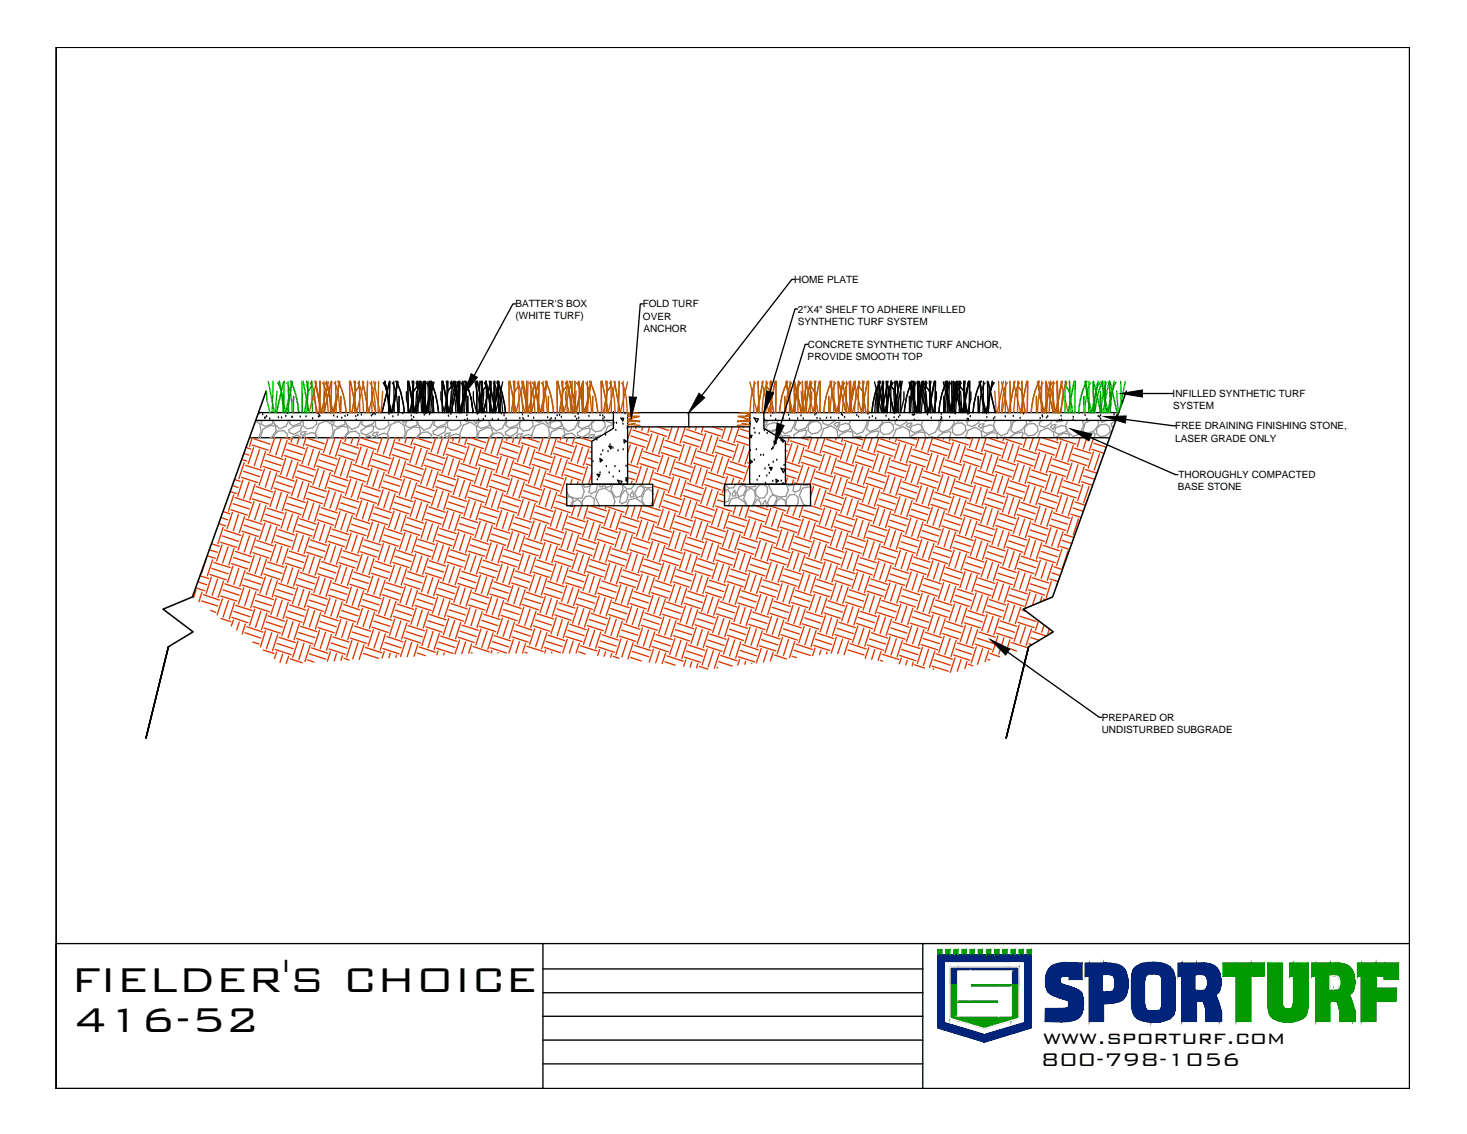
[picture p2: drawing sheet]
<svg xmlns="http://www.w3.org/2000/svg" width="279mm" height="216mm" viewBox="0 0 279 216" stroke-linecap="round" stroke-linejoin="round" font-family="sans-serif">
<defs><g id="words">
<g font-size="8.7">
<text x="13.5" y="188.9">FIELDER'S CHOICE</text>
<text x="13.9" y="196.5">416-52</text>
</g>
<g font-size="4.7">
<text x="198.3" y="202.9">800-798-1056</text>
<text x="198.7" y="198.8">www.sporturf.com</text>
</g>
<g font-size="1.9">
<text x="151.3" y="53.9">HOME PLATE</text>
<text x="98.2" y="58.4">BATTER'S BOX</text>
<text x="122.4" y="58.5">FOLD TURF</text>
<text x="152" y="59.5">2&quot;X4&quot; SHELF TO ADHERE INFILLED</text>
<text x="98.2" y="60.6">(WHITE TURF)</text>
<text x="122.5" y="60.9">OVER</text>
<text x="122.6" y="63.1">ANCHOR</text>
<text x="152" y="61.8">SYNTHETIC TURF SYSTEM</text>
<text x="153.8" y="68.6">PROVIDE SMOOTH TOP</text>
<text x="153.9" y="66.2">CONCRETE SYNTHETIC TURF ANCHOR,</text>
<text x="223.3" y="75.6">INFILLED SYNTHETIC TURF</text>
<text x="223.4" y="77.9">SYSTEM</text>
<text x="223.8" y="81.7">FREE DRAINING FINISHING STONE,</text>
<text x="223.8" y="84.1">LASER GRADE ONLY</text>
<text x="224.4" y="93.4">BASE STONE</text>
<text x="224.4" y="91">THOROUGHLY COMPACTED</text>
<text x="209.8" y="137.3">PREPARED OR</text>
<text x="209.8" y="139.6">UNDISTURBED SUBGRADE</text>
</g>
</g></defs>
<!-- layer: detail -->
<g fill="none" stroke="#000" stroke-width=".25">
<path d="M98.2 57.9h-.5l-7.4 13.6M122.5 57.9h-.6l-1.4 17.7M151.3 53.2h-.5l-17.1 22.1M151.9 58.8h-.5l-4.7 15.8M49.3 78.6h163.8M49.3 78.8h.1M50 79h.1M50.4 79.6h.1M50.5 79.6h.1M50.8 79.3h.1M51.4 79.8h.1M53 79.5h.1"/>
<path d="M53.6 79.6h.1M54.4 79.3h.1M54.8 78.7h.1M55.6 79.4h.1M55.7 79.4h.1M57.2 79.4h.1M58.3 79.4h.1M59.5 79.7h.1M60.6 78.9h.1M60.6 79.4h.1M60.9 79.1h.1M60.9 79.3h.1"/>
<path d="M63 78.6h.1M63.6 79.2h.1M64.2 79.4h.1M65.1 79.6h.1M65.7 79.3h.1M66.2 79.1h.1M67.8 79.3h.1M67.8 80h.1M68.1 79.1h.1M68.8 79h.1M70.7 79.2h.1M70.9 79h.1"/>
<path d="M71.2 78.8h.1M71.4 78.9h.1M73.2 79.6h.1M74.1 78.9h.1M74.8 79.4h.1M75.8 79.1h.1M76.7 78.8h.1M78.3 79.2h.1M78.4 79.9h.1M78.8 79.5h.1M79.3 78.7h.1M80.8 79h.1"/>
<path d="M81.1 78.8h.1M81.8 78.9h.1M81.8 78.6h.1M82 78.6h.1M85.4 79.2h.1M85.9 78.9h.1M86.9 79.4h.1M88.9 79.1h.1M89 79.8h.1M90.9 78.9h.1M91.1 78.6h.1M91.1 80h.1"/>
<path d="M92.1 79.9h.1M92.4 78.6h.1M92.4 79.3h.1M93.8 79.9h.1M94.9 79.9h.1M95.5 78.8h.1M96 78.7h.1M96 79.1h.1M96.4 79.8h.1M99 79.7h.1M99.5 79h.1M99.6 79.7h.1"/>
<path d="M99.8 80h.1M100.6 79.3h.1M101 78.6h.1M101.6 79.6h.1M104.3 79.5h.1M104.8 80h.1M105 79.7h.1M105.8 79.7h.1M106.1 79.1h.1M106.6 79.1h.1M106.9 79.4h.1M109.2 78.6h.1"/>
<path d="M109.5 79.4h.1M109.8 79.8h.1M110.1 78.9h.1M110.2 79.6h.1M112.2 79.3h.1M114.3 79.1h.1M114.8 79.2h.1M114.8 79.8h.1M115.1 79.5h.1M116.8 78.6h.1M116.8 78.6v3l-4.1 2.4v8.2h6.8v-13.6M118.3 79.6l.5 .1-.2 .4z"/>
<path d="M119 78.8h.1M131.2 78.6v2.7M143.6 79.5l.4 .8M143.7 79.6l.7 .2-.3 .6M145.5 78.6v3l4.1 2.4v8.2h-6.8v-13.6v2.7h-23.3M145.6 79.9h.1M146.8 79.2h.1M147.2 78.7h.1M147.7 79.9h.1M149 78.6h.1M149.1 79.7h.1M150.2 79.1h.1"/>
<path d="M150.4 79.8h.1M151.9 79.7h.1M152.6 79.2h.1M153 79.7h.1M153.8 65.6h-.4l-4.7 15.2M155.2 79h.1M155.3 78.6h.1M155.4 78.8h.1M155.6 79.7h.1M156.2 79.8h.1M157.4 79.6h.1M158.2 79.6h.1"/>
<path d="M159.5 78.6h.1M159.7 79.7h.1M160.3 78.9h.1M160.5 79.1h.1M160.9 79.5h.1M163.2 79.1h.1M163.5 79.4h.1M165.3 78.9h.1M165.5 78.6h.1M165.6 79.6h.1M166.1 79.3h.1M166.8 79.7h.1"/>
<path d="M168.8 79.2h.1M169.3 79.9h.1M170.3 79.5h.1M170.4 78.7h.1M171.1 79.4h.1M171.4 79.1h.1M173.8 79h.1M174 79.1h.1M174.1 80h.1M174.2 78.9h.1M175.4 78.6h.1M176.6 79h.1"/>
<path d="M177.4 79.6h.1M179.1 80h.1M179.3 79.4h.1M179.3 78.9h.1M179.4 79.7h.1M180.9 79.4h.1M181.9 78.8h.1M184.2 79.8h.1M184.3 78.9h.1M184.4 79.9h.1M184.6 78.7h.1M184.8 79.3h.1"/>
<path d="M187.2 78.6h.1M187.9 78.8h.1M187.9 79.5h.1M189.2 79.8h.1M189.5 79.5h.1M189.8 78.6h.1M191.5 79.4h.1M193 79.3h.1M194.3 79.7h.1M194.9 78.8h.1M198.1 79.7h.1M198.5 79.1h.1"/>
<path d="M198.6 79.4h.1M199.3 79.6h.1M199.5 79.3h.1M201.5 78.6h.1M202.1 79.2h.1M202.2 80h.1M204.4 80h.1M204.4 79.4h.1M205.5 78.7h.1M206.7 79.1h.1M207 79.9h.1M209.2 79.3h.1"/>
<path d="M209.4 79.4h.1M209.6 79.1h.1M209.6 79.8h.1M211.8 79.6h.1M212.2 79h.1M212.2 79.7h.1M212.7 79.1h.1M214.4 79.9l9.5 1.2M217.6 74.9h5.8M47.5 83.3h66.4M48.7 80h68.1M78.4 80h.1"/>
<path d="M88.5 80h.1M107.9 92.2h16.4v4.1h-16.4zM112.9 87.9h.1M113.7 83.8h.1M113.7 90.3h.5l-.2 .5zM113.8 91.3h.1M114.3 90h.1M114.3 87.3l.4 .3-.4 .3zM114.4 87.9h.1M114.5 86.6h.1M114.8 85.8h.1M115.3 82.8h.1"/>
<path d="M115.5 88.8h.1M115.8 86h.1M116 84.9l.5 .1-.2 .5zM116 90h.1M116.2 84.7h.1M116.7 85.3h.1M116.8 90.8h.1M116.9 80.6h.1M117.1 88.8h.1M117.3 81.9h.1M117.4 80.6h.1M117.6 91.4l.5 .8"/>
<path d="M117.7 91.5l.7 .1-.2 .6M117.7 85.8h.1M118 89.8h.1M118.6 80.8h.1M118.7 85.6h.1M118.9 83.7l.4 .3-.4 .3zM119.2 88.8h.1M119.3 91.5h.1M119.5 81.5h.1M119.5 91.8h.1M119.5 91.2l-.3-.2 .1 .6 .2-.3M138 92.2h16.4v4.1h-16.4z"/>
<path d="M142.8 82.8l.4 .1-.2 .4-.2-.3M142.8 80.5l.1 .2-.1 .1M142.9 87.6l.4 .3-.4 .3zM142.9 85.8h.1M143.6 81.6h.1M143.7 87.6h.1M143.8 82.5h.1M144 85.6h.1M144.2 91.4h.1M144.6 82.6h.1M144.6 90.7h.1M144.9 86.7h.1"/>
<path d="M145.4 86.7h.1M145.5 80h67M145.6 82h.1M145.7 89.3h.1M145.8 92h.1M146 90.6h.1M146.1 82.5h.1M146.4 88.6h.1M146.5 90.1h.1M146.5 89l.6 .1-.3 .4zM147 85.6h.1M147.2 91.6h.1"/>
<path d="M147.2 85.4h.1M147.2 85.2h.1M147.3 88h.1M147.4 84l.5 .3-.4 .3zM147.8 91.3l.4 .3-.3 .2zM147.9 87.6h.1M148.4 83.3h63M148.7 83.4h.1M148.7 89.1l.5 .8M148.8 91.6h.1M148.8 83.9h.1M148.8 89.2l.7 .2-.3 .6"/>
<path d="M149 83.7l-.2-.1 .3 .5 .2-.3M149.1 92.1h.1M149.3 88.6h.1M170.8 80h.1M201.7 80h.1M207.7 83.3l16.2 7.1h.5M191.9 124.1l17.5 12.5h.4M10.7 179.6h92.7v27.6h-92.7zM103.4 179.6h72.4M268.5 179.6h-92.7v27.6M103.4 184.5h72.4M103.4 189h72.4"/>
<path d="M103.4 193.5h72.4M103.4 198h72.4M103.4 202.6h72.4"/>
</g>
<!-- layer: 0 -->
<g fill="none" stroke="#0d0" stroke-width=".25">
<path d="M50.8 74.6v1.4l.6 2.6M51.1 72.6l1.2 6M52 72.6l-.2 6M52.7 74.5l-.2 4.1M53.2 72.6l1.2 6 1.3-5.9M54 72.7l-1.4 5.9M54.1 72.6l-.1 6-.4-3.9-.4-1.4-.3-.4M54.6 72.9l.4 .8 .4 1.3 .3 3.6M54.9 72.6l.1 6M55.3 72.6l.9 2.2 .5 2.2 .2 1.6M55.5 72.6l-.4 3.5-.5 2.5M55.9 75.5v3.1"/>
<path d="M57.5 72.6l.1 6M57.7 72.6l1.2 6M58.4 72.6l.3 1.9M58.7 74.5l-.7 4.1M58.7 72.6l-.2 6M59.3 72.6v1l-.6 .9M59.4 72.6l.1 6M202.9 72.6l-.1 6M203 72.6v1l.7 .9 .6 4.1M203.7 72.6l.1 6M204.6 72.6l-1.2 6M204.8 72.6l-.1 6"/>
<path d="M206.4 75.5v3.1M206.8 72.6l.3 3 .6 3M207 72.6l-.9 2.2-.5 2.2-.2 1.6M207.4 72.6l-.1 6M207.7 72.9l-.3 .4-.4 1.4-.4 3.9M208.2 72.6l.2 6 .3-4 .4-1.3 .4-.4M208.3 72.7l1.4 5.9M209.1 72.6l-1.2 6-1.3-5.9M209.5 75.4l.1 3.1M209.6 74.5l.2 4.1M209.9 72.6l.4 3.3 .5 2.6M210 72.6l-.9 2.4-.5 3.5"/>
<path d="M210.3 72.6l.2 6M210.6 72.6l-.1 5.9M210.8 72.8v.1a9.8 9.8 0 0 0-1 5l-.1 .6M211.2 72.6l-1.2 6M211.3 72.6l.1 5.9 .4-3.6 .4-1.5 .3-.6M211.4 72.6l1.4 5.9M211.5 74.6v1.4l-.6 2.6M212.2 72.6l-1.1 5.9-1.4-5.9M212.7 74.5l.3 4M213.4 72.6l.2 4.6M214.3 72.6l-1 5.4"/>
</g>
<!-- layer: detail -->
<g fill="none" stroke="#dd3700" stroke-width=".25">
<path d="M41.6 99.7l1.4 .4M42.1 98.5l1.3 .5M42.5 97.4l1.3 .4M43.8 93.6l1.2 .4M44 97.1l3.1 1M44.3 97.6l-1 3.1M44.3 92.4l1.1 .4M44.4 95.9l3.1 1M44.5 94.2l-1 3.1M44.6 91.3l1.1 .3M44.8 94.7l3.1 1M45.4 97.9l-1 3.1"/>
<path d="M46 90.9l3.1 1M46 87.5l1 .3M46.3 91.4l-1 3.1M46.4 89.7l3.1 1M46.4 86.3l1 .3M46.5 100l3.1 1M46.5 88.1l-1 3M46.6 98.3l-1 3.1M46.8 88.6l3.1 1M46.8 98.8l3.1 1M46.8 85.2l1 .3M47.4 91.8l-1 3.1"/>
<path d="M48 83.3l-.5 1.7M48 84.7l3.1 1M48.1 95l3.1 1M48.3 85.2l-1 3.1M48.4 95.5l-1 3.1M48.4 83.6l3.1 1M48.5 93.8l3 1M48.6 92.1l-1 3.1M48.8 92.7l3.1 1M49.4 85.6l-1 3.1M49.5 95.9l-1 3.1M50.1 88.8l3.1 1"/>
<path d="M50.2 99l3 1.1M50.4 89.3l-1.1 3.1M50.4 99.6l-1 3M50.5 87.7l3 .9M50.5 97.9l3.1 1M50.6 86l-1 3.1M50.7 96.3l-1 3M50.9 86.5l3 1M50.9 96.8l3.1 .9M51.5 89.7l-1 3.1M51.6 99.9l-1 3.1M51.6 83.3l.2 .1"/>
<path d="M52.2 92.9l3.1 1M52.3 83.3l-.9 2.9M52.4 93.4l-1 3.1M52.6 91.7l3.1 1M52.7 90.1l-1 3.1M52.9 90.6l3.1 1M53.5 83.5l-1 3.1M53.6 93.8l-1 3M54.2 86.7l3.1 1M54.3 97l3 1M54.3 83.3l.9 .3M54.4 87.2l-.9 3.1"/>
<path d="M54.5 97.5l-1 3.1M54.6 85.6l3 1M54.6 95.8l3.1 1M54.7 83.9l-1 3.1M54.8 94.1l-1.1 3.1M54.9 84.4l3.1 1M55 94.6l3.1 1.1M55.6 87.6l-1 3.1M55.7 97.9l-1 3.1M55.7 83.3l-.3 .8M56.2 90.8l3.1 1M56.5 91.3l-1 3.1"/>
<path d="M56.6 89.6l3.1 1.1M56.7 99.9l3.1 1M56.8 88l-1.1 3.1M56.8 98.2l-1 3.1M57 83.3l-.4 1.2M57 88.5l3.1 1M57.1 98.7l3.1 1.1M57.7 91.7l-1 3.1M58.3 83.3l-.5 1.6M58.3 84.7l3.1 .9M58.4 94.9l3 1M58.5 85.2l-1 3.1"/>
<path d="M58.6 95.4l-1 3.1M58.7 83.5l3.1 1M58.7 93.8l3.1 .9M58.8 92.1l-.9 3.1M59.1 92.6l3.1 1M59.7 85.5l-1 3.1M59.8 95.8l-1.1 3.1M60.4 88.7l3 1M60.4 99l3.1 1M60.6 89.2l-1 3.1M60.7 99.5l-1 3.1M60.7 87.6l3.1 1"/>
<path d="M60.8 97.8l3.1 1M60.9 85.9l-1.1 3.1M60.9 96.2l-1 3.1M61.1 86.4l3.1 1M61.2 96.7l3 .9M61.8 89.6l-1 3.1M61.8 99.9l-.9 3M62.4 92.8l3.1 1M62.5 83.3l-.9 2.8M62.7 93.3l-1 3.1M62.8 91.6l3.1 1.1M62.9 90l-1 3.1"/>
<path d="M63.2 90.5l3.1 1M63.8 83.4l-1 3.1M63.9 93.7l-1 3.1M64.4 86.6l3.1 1.1M64.5 96.9l3.1 1M64.7 87.2l-1 3M64.8 97.4l-1 3.1M64.8 83.3l.6 .3M64.8 85.5l3.1 1M64.9 95.7l3.1 1.1M64.9 83.8l-1 3.1M65 94.1l-1 3"/>
<path d="M65.2 84.3l3.1 1M65.3 94.6l3.1 1M65.9 87.5l-1.1 3.1M65.9 97.8l-1 3.1M65.9 83.3l-.2 .8M66.5 90.7l3.1 1M66.8 91.3l-1 3M66.9 89.6l3.1 1M67 99.8l3 1M67 87.9l-1 3.1M67.1 98.2l-1 3M67.2 83.3l-.3 1.1"/>
<path d="M67.3 88.4l3 1M67.3 98.7l3.1 1M67.9 91.6l-1 3.1M68.5 83.3l-.5 1.5M68.5 84.6l3.1 1M68.6 94.8l3.1 1M68.8 85.1l-1 3.1M68.9 95.3l-1.1 3.1M68.9 83.4l3.1 1M69 93.7l3.1 .9M69.1 92l-1 3.1M69.4 92.5l3 1"/>
<path d="M69.9 85.5l-1 3M70 95.7l-1 3.1M70.6 88.6l3.1 1M70.7 98.9l3.1 1M70.9 89.1l-1 3.1M70.9 99.4l-.9 3.1M71 87.5l3.1 1M71.1 97.7l3.1 1M71.1 85.8l-1 3.1M71.2 96.1l-1 3.1M71.4 86.3l3.1 1M71.4 96.6l3.1 1"/>
<path d="M72 89.5l-1 3.1M72.1 99.8l-1 3.1M72.7 92.7l3.1 1.1M72.8 83.3l-.9 2.8M73 93.2l-1 3.1M73.1 91.6l3 1M73.2 89.9l-1 3.1M73.4 90.4l3.1 1M74 83.4l-1 3M74.1 93.6l-1 3.1M74.7 86.6l3.1 1M74.8 96.8l3 1"/>
<path d="M75 87.1l-1.1 3.1M75 97.3l-1 3.1M75.1 85.4l3 1M75.1 95.7l3.1 1M75.2 83.7l-1 3.1M75.2 83.3l.5 .2M75.3 94l-1.1 3.1M75.4 84.3l3.1 .9M75.5 94.5l3.1 1M76.1 87.4l-1 3.1M76.2 97.7l-1 3.1M76.2 83.3l-.2 .7"/>
<path d="M76.8 90.7l3.1 .9M77 91.2l-1 3.1M77.2 89.5l3 1M77.2 87.8l-.9 3.1M77.2 99.8l3.1 .9M77.3 98.1l-.9 3.1M77.5 83.3l-.4 1.1M77.5 88.3l3.1 1.1M77.6 98.6l3.1 1M78.2 91.6l-1 3M78.7 83.3l-.4 1.4M78.8 84.5l3.1 1"/>
<path d="M78.9 94.7l3 1M79 85l-1 3.1M79.1 95.2l-1 3.1M79.1 83.3l3.1 1M79.2 93.6l3.1 1M79.4 91.9l-1.1 3.1M79.6 92.4l3.1 1M80.2 85.4l-1 3.1M80.3 95.6l-1 3.1M80.8 88.6l3.1 1M80.9 98.8l3.1 1M81.1 89.1l-1 3"/>
<path d="M81.2 99.3l-1 3.1M81.2 87.4l3.1 1M81.3 97.6l3.1 1.1M81.4 85.8l-1.1 3M81.4 96l-1 3.1M81.6 86.3l3.1 1M81.7 96.5l3.1 1M82.3 89.4l-1 3.1M82.4 99.7l-1 3.1M83 92.7l3 1M83 83.3l-.9 2.7M83.2 93.2l-1 3.1"/>
<path d="M83.3 91.5l3.1 1M83.4 89.8l-.9 3.1M83.7 90.3l3.1 1M84.3 83.3l-1 3.1M84.4 93.5l-1.1 3.1M84.9 86.5l3.1 1M85 96.8l3.1 .9M85.2 87l-1 3.1M85.3 97.3l-1 3M85.3 85.3l3.1 1M85.4 95.6l3.1 1M85.5 83.7l-1.1 3"/>
<path d="M85.5 93.9l-1 3.1M85.7 83.3l.3 .1M85.7 84.2l3.1 1M85.8 94.4l3 1M86.3 87.4l-.9 3.1M86.4 83.3l-.2 .6M86.4 97.6l-.9 3.1M87 90.6l3.1 1M87.3 91.1l-1 3.1M87.4 89.4l3.1 1M87.5 99.7l3.1 1M87.5 87.7l-1 3.1"/>
<path d="M87.6 98l-1 3.1M87.7 83.3l-.3 1M87.8 88.3l3.1 1M87.9 98.5l3.1 1M88.5 91.5l-1.1 3.1M89 83.3l-.5 1.4M89 84.4l3.1 1M89.1 94.6l3.1 1.1M89.3 84.9l-1 3.1M89.4 95.2l-1 3M89.5 93.5l3.1 1M89.6 91.8l-1 3.1"/>
<path d="M89.6 83.3l2.9 1M89.9 92.4l3 .9M90.5 85.3l-1.1 3.1M90.5 95.5l-1 3.1M91.1 88.5l3.1 1M91.2 98.7l3.1 1.1M91.4 89l-1 3.1M91.5 99.3l-1 3M91.5 87.3l3.1 1M91.6 97.6l3 1M91.6 85.7l-1 3.1M91.7 95.9l-1 3.1"/>
<path d="M91.8 86.2l3.1 1M91.9 96.4l3.1 1M92.5 89.4l-1 3M92.6 99.6l-1 3.1M93.2 83.3l-.8 2.6M93.2 92.6l3.1 1M93.5 93.1l-1.1 3.1M93.6 91.4l3.1 1M93.7 89.7l-1 3.1M94 90.3l3 1M94.5 83.3l-1 3M94.6 93.5l-1 3"/>
<path d="M95.2 86.4l3.1 1M95.3 96.7l3.1 .9M95.4 86.9l-.9 3.1M95.5 97.2l-1 3.1M95.6 85.2l3.1 1.1M95.7 95.5l3 1M95.7 83.6l-1 3.1M95.8 93.8l-1 3.1M96 84.1l3 1M96 94.3l3.1 1.1M96.6 87.3l-1 3.1M96.6 83.3l-.1 .5"/>
<path d="M96.7 97.6l-1 3M97.3 90.5l3.1 1M97.5 91l-1 3.1M97.6 89.4l3.1 .9M97.7 99.6l3.1 1M97.8 87.7l-1 3M97.9 97.9l-1.1 3.1M97.9 83.3l-.3 .9M98 88.2l3.1 1M98.1 98.5l3.1 .9M98.7 91.4l-1 3.1M99.2 83.3l-.4 1.3"/>
<path d="M99.3 84.3l3 1M99.3 94.6l3.1 1M99.6 84.8l-1.1 3.1M99.6 95.1l-1 3.1M99.7 93.4l3.1 1M99.9 91.8l-1.1 3.1M100.1 92.3l3.1 1M100.1 83.3l2.6 .9M100.7 85.2l-1 3.1M100.8 95.4l-1 3.1M101.4 88.4l3.1 1M101.5 98.7l3 1"/>
<path d="M101.6 88.9l-1 3.1M101.7 99.2l-1 3.1M101.8 87.3l3 1M101.8 85.6l-.9 3.1M101.8 97.5l3.1 1M101.9 95.8l-.9 3.1M102.1 86.1l3.1 1M102.2 96.3l3.1 1.1M102.8 89.3l-1 3.1M102.9 99.6l-1.1 3M103.4 83.3l-.8 2.5M103.4 92.5l3.1 1"/>
<path d="M103.7 93l-1 3.1M103.8 91.3l3.1 1.1M104 89.7l-1.1 3.1M104 99.9l-1 3.1M104.2 90.2l3.1 1M104.7 83.3l-.9 2.9M104.8 93.4l-.9 3.1M105.4 86.3l3.1 1M105.5 96.6l3.1 1M105.7 86.9l-1 3M105.8 97.1l-1 3.1M105.8 85.2l3.1 1"/>
<path d="M105.9 95.4l2 .7M105.9 83.5l-1 3.1M106 93.8l-1 3M106.2 84l3.1 1M106.3 94.3l1.6 .5M106.8 83.3l-.1 .5M106.9 87.2l-1 3.1M107 97.5l-1.1 3.1M107.6 90.4l3 1M107.8 90.9l-1 3.1M107.9 89.3l3.1 1M108 99.5l3.1 1"/>
<path d="M108 87.6l-1 3.1M108.1 97.9l-1 3.1M108.1 83.3l-.2 .8M108.3 88.1l3.1 1M108.4 98.4l3 .9M108.5 96.3l.5 .1M109 91.3l-.3 .9M109.4 83.3l-.4 1.2M109.5 96.3l-.6 1.8M109.5 84.2l3.1 1M109.8 84.8l-1 3M110.1 91.7l-.2 .5"/>
<path d="M110.6 83.3l2.1 .7M110.7 96.3l-.7 2.2M110.9 85.1l-.9 3.1M111.6 88.3l1.1 .4M111.7 98.6l3.1 1M111.9 88.8l-1 3.1M112 99.1l-1.1 3.1M112 96.3l-.8 2.5M112 87.2l.7 .2M112.1 97.4l3.1 1.1M112.1 85.5l-1 3.1M112.4 86l.3 .1"/>
<path d="M112.5 96.3l3 1M112.7 90.2l-.6 2M113.1 99.5l-1 3.1M113.7 83.3l-.1 .2M114.2 96.3l-.1 .1M114.3 99.9l-1 3M115.4 96.3l-.1 .5M115.8 96.5l3.1 1M116.1 97l-1.1 3.1M117.2 97.4l-1 3.1M118.2 99.4l3.1 1M118.3 97.8l-1 3.1"/>
<path d="M118.6 98.3l3.1 1M119 96.3h.2M119.5 90.9l1.4 .4M119.5 89.6l1.7 .6M119.5 88.3l2.1 .7M119.7 96.3l-.6 1.7M119.8 84.2l3.1 1M120 84.7l-.5 1.5M120.2 83l3.1 1M120.3 81.4l-.8 2.2M120.4 91.6l-.2 .6M120.6 81.9l3 1"/>
<path d="M120.6 92.1l.2 .1M121 96.3l-.7 2.1M121.1 81.3v.3M121.2 85.1l-1 3M121.9 88.3l3.1 1M121.9 98.5l3.1 1M122.1 88.8l-1 3M122.2 99l-1 3.1M122.2 96.3l-.8 2.5M122.2 87.1l3.1 1M122.3 97.4l3.1 1M122.4 85.4l-1 3.1"/>
<path d="M122.5 81.3l-.3 .7M122.6 86l3.1 .9M123 96.3l2.8 .9M123.3 89.1l-1 3.1M123.4 99.4l-1 3.1M123.7 81.3l-.3 1.1M123.9 82.1l3 1M124.1 82.6l-1 3.1M124.3 92.5l2.7 .8M124.3 91.2l3.1 1M124.4 89.5l-.8 2.7M124.5 99.8l-1 3.1"/>
<path d="M124.7 90l3.1 1M125.3 83l-1 3M125.3 81.3l2 .6M125.4 93.2l-1 3.1M126 86.2l3.1 1M126.1 96.4l3 1M126.2 86.7l-1 3.1M126.3 96.9l-1 3.1M126.4 85l3 1M126.4 95.3l3.1 1M126.4 83.3l-.9 3.1M126.5 93.6l-1 3.1"/>
<path d="M126.7 83.8l3.1 1.1M126.8 94.1l3.1 1M127.4 87.1l-1 3.1M127.5 97.3l-1.1 3.1M128 81.3l-.8 2.3M128 90.3l3.1 1M128.3 90.8l-1 3M128.4 89.1l3.1 1M128.5 99.3l3.1 1.1M128.6 87.4l-1.1 3.1M128.6 97.7l-1 3.1M128.8 88l3.1 1"/>
<path d="M128.9 98.2l3 1M129.3 81.3l-.9 2.7M129.4 91.1l-.9 3.1M130 84.1l3.1 1M130.1 94.3l3.1 1.1M130.3 84.6l-1 3.1M130.4 94.9l-1 3M130.4 82.9l3.1 1M130.5 93.2l3.1 1M130.5 81.3l-1 3.1M130.6 91.5l-1 3.1M130.8 81.8l3.1 1"/>
<path d="M130.9 92l3.1 1M131.4 81.3l-.1 .2M131.5 85l-1 3.1M131.6 95.2l-1.1 3.1M132.1 88.2l3.1 1M132.2 98.5l3.1 .9M132.4 88.7l-1 3.1M132.4 99l-.9 3M132.5 87l3.1 1M132.6 97.3l3.1 1M132.6 85.4l-1 3M132.7 81.3l-.3 .6"/>
<path d="M132.7 95.6l-1 3.1M132.9 85.9l3.1 1M133 96.1l3 1M133.5 89.1l-1 3M133.6 99.3l-1 3.1M133.9 81.3l-.3 1M134.1 82l3.1 1M134.2 92.3l3.1 1M134.4 82.5l-1 3.1M134.5 92.8l-1 3.1M134.6 91.1l3.1 1M134.7 89.4l-1 3.1"/>
<path d="M134.8 99.7l-1 3.1M134.9 89.9l3.1 1.1M135.5 82.9l-.9 3.1M135.6 93.2l-1 3.1M135.7 81.3l1.9 .6M136.2 86.1l3.1 1M136.3 96.3l3.1 1.1M136.5 86.6l-1 3.1M136.6 96.8l-1.1 3.1M136.6 84.9l3.1 1.1M136.7 95.2l1.3 .4M136.7 83.3l-1 3"/>
<path d="M136.8 93.5l-1 3.1M137 83.8l3.1 1M137.1 94.1l.9 .2M137.6 87l-1 3.1M137.7 97.2l-1 3.1M138 92.4l-.4 1.4M138.2 81.3l-.7 2.2M138.3 90.2l3.1 1M138.5 90.7l-.4 1.5M138.7 89l3.1 1M138.8 99.3l3 1M138.8 87.4l-1 3.1"/>
<path d="M138.9 97.6l-1 3.1M139.1 87.9l3 1M139.1 98.1l3.1 1M139.5 81.3l-.9 2.6M139.7 91.1l-.4 1.1M140.2 96.3l-.6 1.6M140.3 84l2.5 .8M140.6 84.5l-1 3.1M140.7 82.9l2.1 .7M140.8 81.3l-1 3M140.9 91.4l-.3 .8M141 81.7l1.8 .5"/>
<path d="M141.1 92l.7 .2M141.4 96.3l-.6 1.9M141.6 81.3l-.1 .1M141.7 84.9l-1 3.1M142.4 88.1l.4 .1M142.5 98.4l3 .9M142.6 88.6l-1 3.1M142.7 96.3l-.8 2.3M142.7 98.9l-1 3.1M142.8 86.9h.1M142.8 85.6l-.9 2.8M142.8 81.7l-.1 .1"/>
<path d="M142.8 97.2l3.1 1M143.9 99.3l-1 3M144 96.3l2.3 .8M145 99.6l-1 3.1M146.1 96.3l-.1 .2M146.6 96.3l3 1M146.8 96.8l-1 3.1M147.9 97.1l-.9 3.1M149 99.2l3.1 1M149 83.3v.3M149.1 97.5l-1 3.1M149.4 98l3.1 1"/>
<path d="M149.6 90.5l2 .6M149.6 89.2l2.4 .7M149.6 85.8l.3 .1M149.6 87.9l2.8 .9M149.6 84.5l.7 .2M150 91l-.4 1.1M150.3 83.3l-.2 .9M150.4 96.3l-.5 1.5M150.6 83.9l3.1 1M150.8 84.4l-1 3.1M151.1 91.4l-.2 .8M151.4 91.9l.9 .3"/>
<path d="M151.7 96.3l-.7 1.9M152 84.8l-1.1 3.1M152.6 83.3l1.4 .5M152.6 88l3.1 1M152.7 98.3l3.1 1M152.9 88.5l-1 3.1M152.9 96.3l-.7 2.2M153 98.8l-1 3.1M153 86.9l3.1 1M153.1 85.2l-1 3.1M153.1 97.1l3.1 1M153.4 85.7l3 1"/>
<path d="M154 88.9l-.9 3.1M154.1 99.2l-1 3.1M154.4 96.3l2.1 .7M154.4 92.9h.1M154.6 83.3l-.7 2.2M154.7 92.1l3.1 1M155 92.6l-.6 1.9M155.1 91l3.1 1M155.2 89.3l-1 2.9M155.3 99.6l-1 3M155.5 89.8l3.1 1M155.9 83.3l-.8 2.5"/>
<path d="M156.2 93l-1.1 3.1M156.7 85.9l3.1 1M156.8 96.2l3.1 1M157 86.5l-1 3M157 96.7l-.9 3.1M157.1 84.8l3.1 1M157.1 83.3l-.9 2.9M157.2 95l3.1 1M157.3 93.4l-1 3.1M157.5 83.6l3.1 1.1M157.6 93.9l3 1M158 83.3v.1"/>
<path d="M158.1 86.8l-1 3.1M158.2 97.1l-1 3M158.8 90l3.1 1M159.1 90.5l-1 3.1M159.2 88.9l3 1M159.2 99.1l3.1 1M159.3 87.2l-1 3.1M159.3 83.3l-.1 .5M159.4 97.4l-1 3.1M159.5 87.7l3.1 1M159.6 98l3.1 1M160.2 90.9l-1 3.1"/>
<path d="M160.6 83.3l-.3 .8M160.8 83.8l3.1 1.1M160.9 94.1l3.1 1M161.1 84.4l-1.1 3M161.1 94.6l-1 3.1M161.3 92.9l3 1.1M161.4 91.3l-1 3.1M161.6 91.8l3.1 1M162.2 84.7l-1 3.1M162.3 95l-1 3.1M162.9 88l3.1 .9M163 98.2l3.1 1"/>
<path d="M163.1 83.3l1.2 .4M163.1 88.5l-.9 3.1M163.2 98.7l-1 3.1M163.3 86.8l3.1 1M163.4 97.1l3 .9M163.4 85.1l-1 3.1M163.5 95.4l-1 3.1M163.6 85.6l3.1 1M163.7 95.9l3.1 1M164.3 88.8l-1 3.1M164.4 99.1l-1 3.1M164.8 83.3l-.6 2.1"/>
<path d="M165 92l3 1M165.2 92.5l-1 3.1M165.3 90.9l3.1 1M165.5 89.2l-1 3.1M165.6 99.5l-1.1 3.1M165.7 89.7l3.1 1M165.8 100l3.1 1M166.1 83.3l-.8 2.5M166.4 92.9l-1 3.1M167 85.9l3 1M167 96.1l3.1 1M167.2 86.4l-1 3.1"/>
<path d="M167.3 96.6l-1 3.1M167.3 84.7l3.1 1M167.4 83.3l-.9 2.8M167.4 95l3.1 1M167.5 93.3l-1 3.1M167.7 83.6l3.1 1M167.8 93.8l3.1 1M168.4 86.8l-1 3M168.5 97l-1 3.1M169.1 89.9l3.1 1.1M169.3 90.5l-1 3M169.4 88.8l3.1 1"/>
<path d="M169.5 83.3l-.1 .4M169.5 99l3.1 1.1M169.5 87.1l-.9 3.1M169.6 97.4l-1 3M169.8 87.7l3.1 .9M169.9 97.9l3.1 1M170.5 90.8l-1 3.1M170.8 83.3l-.3 .8M171.1 83.8l3 1M171.1 94.1l3.1 .9M171.3 84.3l-1 3.1M171.4 94.6l-1 3"/>
<path d="M171.5 92.9l3.1 1M171.6 91.2l-1 3.1M171.9 91.7l3.1 1M172.5 84.7l-1 3M172.5 94.9l-.9 3.1M173.1 87.9l3.1 1M173.2 98.1l3.1 1M173.4 88.4l-1 3.1M173.5 98.6l-1 3.1M173.5 86.7l3.1 1M173.6 97l3.1 1M173.6 83.3l.9 .3"/>
<path d="M173.6 85l-1 3.1M173.7 95.3l-1 3.1M173.9 85.5l3.1 1.1M174 95.8l3.1 1M174.6 88.8l-1 3M174.7 99l-1.1 3.1M175 83.3l-.6 2M175.2 91.9l3.1 1M175.5 92.5l-1 3M175.6 90.8l3.1 1M175.7 89.1l-1 3.1M175.8 99.4l-1 3.1"/>
<path d="M176 89.6l3.1 1.1M176.1 99.9l3 1M176.3 83.3l-.8 2.4M176.6 92.8l-1 3.1M177.2 85.8l3.1 1M177.3 96l3.1 1.1M177.5 86.3l-1 3.1M177.6 96.5l-1 3.1M177.6 83.3l-.9 2.7M177.6 84.6l3.1 1M177.7 94.9l3 1M177.8 93.2l-1 3.1"/>
<path d="M178 83.5l3 1M178 93.7l3.1 1M178.6 86.7l-.9 3.1M178.7 96.9l-1 3.1M179.3 89.9l3.1 1M179.6 90.4l-1.1 3.1M179.7 88.7l3.1 1M179.7 83.3l-.1 .3M179.8 99l3.1 1M179.8 87.1l-1 3M179.9 97.3l-1 3.1M180.1 87.6l3.1 .9"/>
<path d="M180.2 97.8l3 1M180.7 90.7l-1 3.1M181 83.3l-.2 .7M181.3 83.7l3.1 1M181.4 94l3.1 .9M181.6 84.2l-1 3.1M181.6 94.5l-.9 3.1M181.8 92.8l3.1 1M181.9 91.1l-1 3.1M182.1 91.6l3.1 1.1M182.7 84.6l-1 3.1M182.8 94.9l-1 3"/>
<path d="M183.4 87.8l3.1 1M183.5 98l3 1M183.7 88.3l-1 3.1M183.7 98.5l-1 3.1M183.8 86.6l3 1M183.8 96.9l3.1 1M183.9 84.9l-1 3.1M184 95.2l-1 3.1M184.1 83.3l.7 .3M184.1 85.5l3.1 1M184.2 95.7l3.1 1M184.8 88.7l-1 3.1"/>
<path d="M184.9 98.9l-1 3.1M185.3 83.3l-.7 1.9M185.5 91.9l3.1 1M185.7 92.4l-1 3.1M185.9 90.7l3 1M186 89.1l-1 3M186 99.3l-1 3.1M186.2 89.6l3.1 1M186.3 99.8l3.1 1M186.5 83.3l-.7 2.3M186.9 92.8l-1 3M187.5 85.7l3.1 1"/>
<path d="M187.6 96l3.1 1M187.7 86.2l-.9 3.1M187.8 83.3l-.8 2.7M187.8 96.5l-1 3.1M187.9 84.6l3.1 .9M187.9 94.8l3.1 1M188 93.1l-.9 3.1M188.2 83.4l3.1 1M188.3 93.7l3.1 .9M188.9 86.6l-1 3.1M189 96.8l-1 3.1M189.6 89.8l3 1"/>
<path d="M189.8 90.3l-1 3.1M189.9 88.6l3.1 1M190 83.3l-.1 .2M190 98.9l3.1 1M190.1 87l-1.1 3.1M190.1 97.2l-1 3.1M190.3 87.5l3.1 1M190.4 97.7l3.1 1M191 90.7l-1 3.1M191.2 83.3l-.2 .6M191.6 83.6l3 1M191.6 93.9l3.1 1"/>
<path d="M191.8 84.1l-1 3.1M191.9 94.4l-1 3.1M192 92.7l3.1 1M192.1 91l-1 3.1M192.4 91.6l3.1 1M193 84.5l-1 3.1M193.1 94.8l-1 3.1M193.7 87.7l3.1 1M193.7 97.9l3.1 1.1M193.9 88.2l-1 3.1M194 98.5l-1 3M194 86.6l3.1 1"/>
<path d="M194.1 96.8l3.1 1M194.1 84.9l-.9 3.1M194.2 95.2l-1 3M194.4 85.4l3.1 1M194.5 95.7l3.1 1M194.6 83.3l.4 .2M195.1 88.6l-1 3.1M195.1 98.8l-1 3.1M195.5 83.3l-.6 1.9M195.7 91.8l3.1 1M196 92.3l-1 3.1M196.1 90.6l3.1 1"/>
<path d="M196.2 89l-1 3.1M196.3 99.2l-1 3.1M196.5 89.5l3 1M196.5 99.7l3.1 1M196.8 83.3l-.7 2.2M197.1 92.7l-.9 3.1M197.7 85.6l3.1 1M197.8 95.9l3.1 1M198 86.1l-1 3.1M198.1 83.3l-.9 2.6M198.1 96.4l-1 3.1M198.1 84.5l3.1 1"/>
<path d="M198.2 94.7l3.1 1M198.3 93.1l-1 3M198.5 83.3l3.1 1M198.6 93.6l3.1 1M199.2 86.5l-1.1 3.1M199.2 96.8l-1 3.1M199.8 89.7l3.1 1M199.9 100l3.1 1M200.1 90.2l-1 3.1M200.2 83.3l-.1 .1M200.2 88.5l3.1 1.1M200.3 98.8l3.1 1"/>
<path d="M200.3 86.9l-1 3.1M200.4 97.1l-1 3.1M200.6 87.4l3.1 1M200.6 97.6l3.1 1.1M201.2 90.6l-1 3.1M201.5 83.3l-.2 .5M201.8 83.6l3.1 1M201.9 93.8l3.1 1M202.1 84.1l-1 3.1M202.2 94.3l-1 3.1M202.3 92.7l3 .9M202.4 91l-1 3.1"/>
<path d="M202.6 91.5l3.1 1M203.2 84.4l-.9 3.1M203.3 94.7l-1 3.1M203.9 87.6l3.1 1M204 97.9l1.9 .6M204.2 88.2l-1.1 3M204.2 98.4l-1 3.1M204.3 86.5l3.1 1M204.4 96.7l1.9 .7M204.4 84.8l-1 3.1M204.5 95.1l-1 3.1M204.7 85.3l3.1 1"/>
<path d="M204.8 95.6l1.9 .6M205.1 83.3l.2 .1M205.3 88.5l-1 3.1M205.4 98.8l-1 3M205.7 83.3l-.5 1.8M206 91.7l2.1 .7M206.2 92.2l-.9 3.1M206.4 90.6l2.1 .7M206.5 88.9l-1 3.1M206.7 89.4l2.2 .7M207 83.3l-.7 2.2M207.4 92.6l-1 3.1"/>
<path d="M208 85.5l2.3 .8M208.2 83.6l-.7 2.2M208.3 86l-1.1 3.1M208.4 84.4l2.3 .8M209.4 86.4l-1 3.1M37.3 111.9l1.7 .6M37.3 112.3l-.4 1.5M37.7 110.8l1.7 .5M38.1 109.6l1.6 .5M38.4 114.4l3.1 1M38.5 112.7l-.6 1.9M38.8 113.2l3 1"/>
<path d="M39.4 106.2l-1.1 3.1M39.5 105.8l1.5 .5M39.9 104.7l1.5 .4M40 109.4l3.1 1M40.1 116.2l1 .4M40.2 109.9l-.9 3.1M40.3 103.5l1.5 .5M40.4 108.2l3.1 1M40.5 106.6l-1 3M40.8 107.1l3 1M41.4 110.3l-1 3.1M42 103.2l3.1 1"/>
<path d="M42.1 113.5l3.1 1M42.1 117.8l1.8 .5M42.3 103.7l-1 3.1M42.4 114l-1.1 3.1M42.4 102.1l3.1 1M42.4 112.3l3.1 1M42.5 100.4l-1 3.1M42.6 110.6l-1 3.1M42.7 100.9l3.1 1M42.8 111.2l3.1 1M43.4 104.1l-1 3.1M43.5 114.4l-1 3.1"/>
<path d="M44.1 107.3l3.1 1M44.2 117.5l3 1.1M44.4 107.8l-1.1 3.1M44.4 118.1l-.3 1.1M44.5 106.2l3 .9M44.5 116.4l3.1 1M44.6 104.5l-1 3.1M44.6 114.8l-.9 3M44.8 105l3.1 1M44.9 115.3l3.1 .9M45.5 108.2l-1 3.1M45.6 118.4l-.5 1.6"/>
<path d="M46.1 101.1l3.1 1M46.2 111.4l3.1 1M46.3 101.6l-.9 3.1M46.4 111.9l-1 3.1M46.6 110.2l3 1M46.7 108.6l-1 3.1M46.7 118.8l-.6 1.9M46.9 109.1l3.1 1M47 119.3l3.1 1M47.5 102l-1 3.1M47.6 112.3l-1 3M48.2 105.2l3.1 1"/>
<path d="M48.2 115.5l3.1 1M48.4 105.7l-1 3.1M48.5 116l-1 3.1M48.5 104.1l3.1 1M48.6 114.3l3.1 1M48.7 102.4l-1 3.1M48.8 112.6l-1.1 3.1M48.9 102.9l3.1 1M49 113.1l3.1 1.1M49.6 106.1l-1 3.1M49.7 116.4l-1 3.1M50.2 109.3l3.1 1"/>
<path d="M50.3 119.6l3.1 1M50.5 109.8l-1 3.1M50.6 108.1l3.1 1.1M50.7 118.4l3.1 1M50.7 106.5l-1 3.1M50.8 116.7l-1 3.1M51 107l3.1 1M51.1 117.2l3.1 1.1M51.7 110.2l-1 3.1M52.3 103.2l3.1 .9M52.4 113.4l3 1M52.5 103.7l-1 3.1"/>
<path d="M52.6 113.9l-1 3.1M52.6 102l3.1 1M52.7 112.3l3.1 .9M52.7 100.3l-.9 3.1M52.8 110.6l-1 3.1M53 100.8l3.1 1M53.1 111.1l3.1 1M53.7 104l-1 3.1M53.7 114.3l-1 3.1M54.3 107.2l3.1 1M54.4 117.5l3.1 1M54.6 107.7l-1 3.1"/>
<path d="M54.7 118l-1 3.1M54.7 106.1l3.1 1M54.8 116.3l3.1 1M54.8 104.4l-1 3.1M54.9 114.7l-1 3.1M55.1 104.9l3.1 1M55.2 115.2l3 .9M55.7 108.1l-.9 3.1M55.8 118.3l-1 3.1M56.3 101.1l3.1 1M56.4 111.3l3.1 1M56.6 101.6l-1 3"/>
<path d="M56.7 111.8l-1 3.1M56.8 110.1l3.1 1.1M56.9 108.5l-1 3.1M57 118.7l-1 3.1M57.2 109l3.1 1M57.3 119.2l3.1 1.1M57.8 102l-1 3M57.9 112.2l-1.1 3.1M58.4 105.1l3.1 1.1M58.5 115.4l3.1 1M58.7 105.6l-1 3.1M58.7 115.9l-.9 3.1"/>
<path d="M58.8 104l3.1 1M58.9 114.2l3.1 1.1M58.9 102.3l-1 3.1M59 112.6l-1 3M59.2 102.8l3.1 1M59.3 113.1l3 1M59.8 106l-1 3.1M59.9 116.3l-1 3.1M60.5 109.2l3.1 1M60.6 119.5l3.1 1M60.8 109.8l-1 3M60.9 108.1l3.1 1"/>
<path d="M60.9 118.3l3.1 1M61 106.4l-1 3.1M61.1 116.7l-1 3M61.2 106.9l3.1 1M61.3 117.2l3.1 1M61.9 110.1l-1 3.1M62.5 103.1l3.1 1M62.6 113.3l3.1 1M62.8 103.6l-1 3.1M62.9 113.8l-1.1 3.1M62.9 101.9l3.1 1M63 112.2l3.1 .9"/>
<path d="M63 100.2l-1 3.1M63.1 110.5l-1 3.1M63.3 100.7l3.1 1.1M63.4 111l3 1M63.9 104l-1 3M64 114.2l-1 3.1M64.6 107.1l3.1 1M64.7 117.4l3.1 1M64.8 107.6l-.9 3.1M64.9 117.9l-1 3.1M65 106l3.1 1M65.1 116.2l3 1"/>
<path d="M65.1 104.3l-1 3.1M65.2 114.6l-1 3.1M65.3 104.8l3.1 1M65.4 115.1l3.1 1M66 108l-1 3.1M66.1 118.3l-1 3.1M66.6 101l3.1 1M66.7 111.2l3.1 1.1M66.9 101.5l-1 3.1M66.9 111.7l-1 3.1M67 110.1l3.1 1M67.2 108.4l-1 3.1"/>
<path d="M67.3 118.6l-1.1 3.1M67.4 108.9l3.1 1M67.5 119.2l3.1 1M68 101.9l-1 3.1M68.1 112.1l-1 3.1M68.7 105.1l3.1 1M68.8 115.3l3 1M68.9 105.6l-1 3.1M69 115.9l-1 3M69.1 103.9l3 1M69.1 114.2l3.1 1M69.2 102.3l-1 3"/>
<path d="M69.2 112.5l-1 3.1M69.4 102.8l3.1 .9M69.5 113l3.1 1M70.1 105.9l-1 3.1M70.2 116.2l-1 3.1M70.8 109.2l3.1 .9M70.9 119.4l3 1M71 109.7l-1 3.1M71.1 119.9l-1 3.1M71.1 108l3.1 1M71.2 106.3l-.9 3.1M71.2 118.3l3.1 .9"/>
<path d="M71.3 116.6l-1 3.1M71.5 106.8l3.1 1.1M71.6 117.1l3.1 1M72.2 110.1l-1 3M72.8 103l3 1M72.8 113.2l3.1 1M73 103.5l-1 3.1M73.1 113.7l-1 3.1M73.1 101.8l3.1 1M73.2 112.1l3.1 1M73.3 100.1l-1.1 3.1M73.3 110.4l-1 3.1"/>
<path d="M73.5 100.7l3.1 1M73.6 110.9l3.1 1M74.2 103.9l-1 3.1M74.3 114.1l-1 3.1M74.8 107.1l3.1 1M74.9 117.3l3.1 1M75.1 107.6l-1 3M75.2 117.8l-1 3.1M75.2 105.9l3.1 1M75.3 116.1l3.1 1.1M75.3 104.3l-1 3M75.4 114.5l-1 3.1"/>
<path d="M75.6 104.8l3.1 1M75.7 115l3.1 1M76.3 108l-1 3M76.4 118.2l-1.1 3.1M76.9 100.9l3.1 1M76.9 111.2l3.1 1M77.1 101.4l-1 3.1M77.2 111.7l-1 3.1M77.3 110l3.1 1M77.4 108.3l-1 3.1M77.5 118.6l-1 3.1M77.7 108.8l3.1 1"/>
<path d="M77.8 119.1l3 1M78.3 101.8l-1 3.1M78.3 112l-1 3.1M78.9 105l3.1 1M79 115.3l3.1 .9M79.2 105.5l-1 3.1M79.3 115.8l-1 3.1M79.3 103.8l3.1 1M79.4 114.1l3.1 1M79.4 102.2l-1 3.1M79.5 112.4l-1 3.1M79.7 102.7l3 1"/>
<path d="M79.7 112.9l3.1 1M80.3 105.9l-.9 3.1M80.4 116.1l-1 3.1M81 109.1l3.1 1M81.1 119.3l3.1 1M81.3 109.6l-1 3.1M81.4 119.8l-1.1 3.1M81.4 107.9l3.1 1M81.5 118.2l3.1 1M81.5 106.2l-1 3.1M81.6 116.5l-1 3.1M81.8 106.8l3.1 1"/>
<path d="M81.9 117l3 1M82.5 110l-1.1 3.1M83 102.9l3.1 1M83.1 113.1l3.1 1.1M83.3 103.4l-1 3.1M83.3 113.7l-.9 3M83.4 101.8l3.1 1M83.5 112l3.1 1M83.5 100.1l-1 3.1M83.6 110.3l-1 3.1M83.8 100.6l3.1 1M83.8 110.9l3.1 .9"/>
<path d="M84.4 103.8l-1 3.1M84.5 114l-1 3.1M85.1 107l3.1 1M85.2 117.2l3.1 1.1M85.4 107.5l-1 3.1M85.5 117.8l-1.1 3M85.5 105.8l3 1M85.5 116.1l3.1 1M85.6 104.2l-1 3.1M85.7 114.4l-1 3.1M85.8 104.7l3.1 1M85.9 114.9l3.1 1"/>
<path d="M86.5 107.9l-1 3.1M86.6 118.1l-1 3.1M87.1 100.8l3.1 1M87.2 111.1l3.1 1M87.4 101.3l-1.1 3.1M87.4 111.6l-1 3.1M87.6 109.9l3 1M87.7 108.3l-1 3M87.7 118.5l-.9 3.1M88 108.8l3 1M88 119l3.1 1M88.5 101.7l-1 3.1"/>
<path d="M88.6 112l-1 3M89.2 104.9l3.1 1M89.3 115.2l3.1 .9M89.4 105.4l-.9 3.1M89.5 115.7l-1 3.1M89.6 103.7l3.1 1.1M89.6 114l3.1 1M89.7 102.1l-1 3.1M89.8 112.3l-1 3.1M89.9 102.6l3.1 1M90 112.8l3.1 1.1M90.6 105.8l-1 3.1"/>
<path d="M90.7 116.1l-1 3.1M91.3 109l3 1M91.3 119.2l3.1 1.1M91.5 109.5l-1 3.1M91.6 119.7l-1 3.1M91.6 107.9l3.1 .9M91.7 118.1l3.1 1M91.8 106.2l-1.1 3M91.8 116.4l-1 3.1M92 106.7l3.1 1M92.1 117l3.1 .9M92.7 109.9l-1 3.1"/>
<path d="M93.3 102.8l3 1M93.3 113.1l3.1 1M93.5 103.3l-1 3.1M93.6 113.6l-1 3.1M93.6 101.7l3.1 1M93.7 111.9l3.1 1M93.8 100l-1 3.1M93.8 110.3l-1 3.1M94 100.5l3.1 1M94.1 110.8l3.1 1M94.7 103.7l-1 3.1M94.8 114l-1 3"/>
<path d="M95.4 106.9l3.1 1M95.4 117.2l3.1 1M95.6 107.4l-1 3.1M95.7 117.7l-1 3.1M95.7 105.8l3.1 1M95.8 104.1l-.9 3.1M95.8 116l3.1 1M95.9 114.3l-1 3.1M96.1 104.6l3.1 1M96.2 114.8l3.1 1.1M96.8 107.8l-1 3.1M96.8 118.1l-1 3"/>
<path d="M97.4 100.7l3 1.1M97.4 111l3.1 1M97.6 101.2l-1 3.1M97.7 111.5l-1 3.1M97.8 109.8l3.1 1.1M97.9 108.2l-1 3.1M98 118.4l-1 3.1M98.2 108.7l3.1 1M98.3 118.9l3 1.1M98.8 101.6l-1 3.1M98.8 111.9l-.9 3.1M99.4 104.8l3.1 1"/>
<path d="M99.5 115.1l3.1 1M99.7 105.4l-1 3M99.8 115.6l-1 3.1M99.8 103.7l3.1 1M99.9 113.9l3.1 1M99.9 102l-1 3.1M100 112.3l-1 3M100.2 102.5l3.1 1M100.3 112.8l3.1 1M100.9 105.7l-1 3.1M101 116l-1.1 3.1M101.5 108.9l3.1 1"/>
<path d="M101.6 119.2l3.1 1M101.8 109.4l-1 3.1M101.8 119.7l-.9 3.1M101.9 107.8l3.1 1M102 118l3.1 1M102 106.1l-1 3.1M102.1 116.4l-1 3.1M102.3 106.6l3.1 1M102.3 116.9l3.1 .9M102.9 109.8l-1 3.1M103.5 102.8l3.1 .9M103.6 113l3.1 1"/>
<path d="M103.8 103.3l-1 3M103.9 113.5l-1 3.1M103.9 101.6l3.1 1M104 111.8l3 1M104.1 110.2l-1 3.1M104.3 100.4l3 1.1M104.3 110.7l3.1 1M104.9 103.6l-.9 3.1M105 113.9l-1 3.1M105.6 106.8l3.1 1.1M105.7 117.1l3.1 1M105.9 107.3l-1.1 3.1"/>
<path d="M105.9 117.6l-1 3.1M106 105.7l3.1 1M106.1 115.9l3.1 1.1M106.1 104l-1 3.1M106.2 114.3l-1 3M106.4 104.5l3.1 1M106.5 114.8l3 1M107 107.7l-1 3.1M107.1 118l-1 3.1M107.6 100.7l3.1 1M107.7 110.9l3.1 1M107.9 101.2l-1 3.1"/>
<path d="M107.9 111.4l-.9 3.1M108.1 109.8l3.1 1M108.2 108.1l-1 3.1M108.3 118.3l-1 3.1M108.4 108.6l3.1 1M108.5 118.9l3.1 1M109 101.5l-1 3.1M109.1 111.8l-1 3.1M109.7 104.8l3.1 1M109.8 115l3 1M110 105.3l-1 3.1M110.1 115.5l-1.1 3.1"/>
<path d="M110.1 103.6l3 1M110.1 113.9l3.1 .9M110.2 101.9l-1 3.1M110.3 112.2l-1.1 3.1M110.4 102.4l3.1 1M110.5 112.7l3.1 1M111.1 105.6l-1 3.1M111.2 115.9l-1 3.1M111.8 108.8l3.1 1M111.9 119.1l3 1M112 109.3l-1 3.1M112.1 119.6l-1 3.1"/>
<path d="M112.2 107.7l3 1M112.2 117.9l3.1 1M112.3 106l-1 3.1M112.3 116.3l-1 3.1M112.5 106.5l3.1 1M112.6 116.8l3.1 1M113.2 109.7l-1 3.1M113.8 102.7l3.1 1M113.9 112.9l3.1 1M114 103.2l-.9 3.1M114.1 113.4l-1 3.1M114.2 101.5l3 1"/>
<path d="M114.2 111.8l3.1 1M114.3 110.1l-.9 3.1M114.5 100.4l3.1 1M114.6 110.6l3.1 1M115.2 103.6l-1 3.1M115.3 113.8l-1 3.1M115.9 106.8l3 1M115.9 117l3.1 1M116.1 107.3l-1 3M116.2 117.5l-1 3.1M116.2 105.6l3.1 1M116.3 115.9l3.1 1"/>
<path d="M116.4 104l-1.1 3M116.4 114.2l-1 3.1M116.6 104.5l3.1 .9M116.7 114.7l3.1 1M117.3 107.6l-1 3.1M117.4 117.9l-1 3.1M117.9 100.6l3 1M117.9 110.9l3.1 .9M118.1 101.1l-1 3.1M118.2 111.4l-1 3.1M118.3 109.7l3.1 1M118.4 120l3.1 .9"/>
<path d="M118.4 108l-1 3.1M118.5 118.3l-1 3.1M118.7 108.5l3.1 1M118.8 118.8l3.1 1M119.3 101.5l-1 3M119.4 111.7l-1.1 3.1M120 104.7l3 1M120 114.9l3.1 1M120.2 105.2l-1 3.1M120.3 115.4l-1 3.1M120.3 103.5l3.1 1M120.4 113.8l3.1 1"/>
<path d="M120.4 101.8l-.9 3.1M120.5 112.1l-1 3.1M120.7 102.3l3.1 1.1M120.8 112.6l3.1 1M121.4 105.6l-1 3.1M121.4 115.8l-1 3.1M122 108.8l3.1 1M122.1 119l3.1 1M122.3 109.3l-1 3M122.4 119.5l-1 3.1M122.4 107.6l3.1 1M122.5 117.8l3 1.1"/>
<path d="M122.5 105.9l-1 3.1M122.6 116.2l-1 3.1M122.8 106.5l3.1 1M122.9 116.7l3 1M123.4 109.7l-.9 3M123.5 119.9l-1 3.1M124 102.6l3.1 1M124.1 112.8l3.1 1.1M124.3 103.1l-1 3.1M124.4 113.4l-1 3M124.4 101.5l3.1 .9M124.5 111.7l3.1 1"/>
<path d="M124.6 110l-1 3.1M124.8 100.3l3.1 1M124.9 110.5l3.1 1M125.5 103.5l-1.1 3.1M125.5 113.7l-1 3.1M126.1 106.7l3.1 1M126.2 117l3.1 .9M126.4 107.2l-1 3.1M126.4 117.5l-.9 3.1M126.5 105.5l3.1 1M126.6 115.8l3.1 1M126.6 103.9l-1 3.1"/>
<path d="M126.7 114.1l-1 3.1M126.9 104.4l3 1M126.9 114.6l3.1 1M127.5 107.6l-1 3M127.6 117.8l-1 3.1M128.1 100.5l3.1 1M128.2 110.8l3.1 1M128.4 101l-1 3.1M128.5 111.3l-1 3.1M128.6 109.6l3 1M128.6 119.9l3.1 .9M128.7 107.9l-1 3.1"/>
<path d="M128.8 118.2l-1.1 3.1M128.9 108.4l3.1 1.1M129 118.7l3.1 1M129.5 101.4l-.9 3.1M129.6 111.7l-1 3.1M130.2 104.6l3.1 1M130.3 114.8l3.1 1.1M130.5 105.1l-1.1 3.1M130.5 115.3l-1 3.1M130.6 103.4l3.1 1.1M130.7 113.7l3.1 1M130.7 101.8l-1 3"/>
<path d="M130.8 112l-1 3.1M131 102.3l3.1 1M131 112.6l3.1 .9M131.6 105.5l-1 3.1M131.7 115.7l-1 3.1M132.3 108.7l3.1 1M132.4 118.9l3.1 1.1M132.5 109.2l-.9 3.1M132.6 119.5l-1 3M132.7 107.5l3 1M132.7 117.8l3.1 1M132.8 105.9l-1 3.1"/>
<path d="M132.9 116.1l-1 3.1M133 106.4l3.1 1M133.1 116.6l3.1 1M133.7 109.6l-1 3.1M133.8 119.8l-1 3.1M134.3 102.5l3.1 1M134.4 112.8l3 1M134.6 103l-1.1 3.1M134.6 113.3l-1 3.1M134.6 101.4l3.1 .9M134.7 111.6l3.1 1M134.9 110l-1.1 3"/>
<path d="M135 100.2l3.1 1M135.1 110.5l3.1 .9M135.7 103.4l-1 3.1M135.8 113.7l-1 3M136.4 106.6l3 1M136.4 116.9l3.1 .9M136.6 107.1l-1 3.1M136.7 117.4l-1 3.1M136.8 105.4l3 1.1M136.8 115.7l3.1 1M136.8 103.8l-.9 3.1M136.9 114l-1 3.1"/>
<path d="M137.1 104.3l3.1 1M137.2 114.5l3.1 1.1M137.8 107.5l-1 3.1M137.9 117.8l-1.1 3M138.4 100.4l3.1 1.1M138.5 110.7l3 1M138.6 101l-1 3M138.7 111.2l-1 3.1M138.8 109.5l3.1 1M138.9 107.9l-.9 3M138.9 119.8l3.1 1M139 118.1l-1 3.1"/>
<path d="M139.2 108.4l3.1 1M139.3 118.6l3.1 1M139.8 101.3l-1 3.1M139.9 111.6l-1 3.1M140.4 104.5l3.1 1M140.5 114.8l3.1 1M140.7 105l-1 3.1M140.8 115.3l-1 3M140.8 103.4l3.1 1M140.9 113.6l3.1 1M141 101.7l-1.1 3.1M141 112l-1 3"/>
<path d="M141.2 102.2l3.1 1M141.3 112.5l3.1 1M141.9 105.4l-1 3.1M141.9 115.7l-.9 3M142.5 108.6l3.1 1M142.6 118.9l3.1 1M142.8 109.1l-1 3.1M142.9 119.4l-1 3.1M142.9 107.5l3.1 .9M143 117.7l3.1 1M143 105.8l-1 3.1M143.1 116l-1 3.1"/>
<path d="M143.3 106.3l3.1 1M143.4 116.5l3.1 1M144 109.5l-1.1 3.1M144 119.7l-1 3.1M144.6 102.4l3 1M144.6 112.7l3.1 1M144.8 102.9l-1 3.1M144.9 113.2l-1 3.1M144.9 101.3l3.1 1M145 111.5l3.1 1.1M145.1 109.9l-1 3.1M145.3 100.1l3.1 1"/>
<path d="M145.4 110.4l3 1M146 103.3l-1.1 3.1M146 113.6l-1 3.1M146.6 106.5l3.1 1M146.7 116.8l3.1 1M146.9 107l-1 3.1M147 117.3l-1 3.1M147 105.4l3.1 1M147.1 103.7l-1 3.1M147.1 115.6l3 1M147.2 113.9l-1 3.1M147.4 104.2l3 1"/>
<path d="M147.4 114.5l3.1 1M148 107.4l-.9 3.1M148.1 117.7l-1 3.1M148.6 100.4l3.1 1M148.7 110.6l3.1 1M148.9 100.9l-1 3.1M149 111.1l-1 3.1M149.1 109.5l3.1 1M149.2 119.7l3.1 1M149.2 107.8l-1 3.1M149.3 118.1l-1 3M149.5 108.3l3.1 1"/>
<path d="M149.5 118.6l3.1 .9M150.1 101.2l-1.1 3.1M150.1 111.5l-1 3.1M150.7 104.5l3.1 .9M150.8 114.7l3.1 1M151 105l-1 3M151 115.2l-.9 3.1M151.1 103.3l3.1 1M151.2 113.5l3 1M151.2 101.6l-1 3.1M151.3 111.9l-1 3.1M151.5 102.1l3 1.1"/>
<path d="M151.5 112.4l3.1 1M152.1 105.3l-1 3.1M152.2 115.6l-1 3.1M152.8 108.5l3.1 1M152.9 118.8l3 1M153.1 109l-1.1 3.1M153.1 119.3l-1 3.1M153.1 107.4l3.1 1M153.2 117.6l3.1 1M153.3 105.7l-1 3.1M153.4 116l-1.1 3M153.5 106.2l3.1 1"/>
<path d="M153.6 116.5l3.1 1M154.2 109.4l-1 3.1M154.3 119.7l-1 3.1M154.8 102.3l3.1 1.1M154.9 112.6l3.1 1M155.1 102.9l-1.1 3M155.1 113.1l-1 3.1M155.2 101.2l3.1 1M155.3 111.4l3 1.1M155.3 109.8l-.9 3.1M155.6 100.1l3 .9M155.6 110.3l3.1 1"/>
<path d="M156.2 103.2l-1 3.1M156.3 113.5l-1 3.1M156.9 106.5l3.1 1M157 116.7l3 1M157.1 107l-.9 3.1M157.2 117.2l-1 3.1M157.3 105.3l3 1M157.3 115.6l3.1 .9M157.4 103.6l-1 3.1M157.5 113.9l-1.1 3.1M157.6 104.1l3.1 1M157.7 114.4l3.1 1"/>
<path d="M158.3 107.3l-1 3.1M158.4 117.6l-1 3.1M158.9 100.3l3.1 1M158.9 110.5l3.1 1M159.2 100.8l-1.1 3.1M159.2 111l-1 3.1M159.3 109.4l3.1 1M159.4 119.6l3.1 1M159.5 107.7l-1.1 3.1M159.5 118l-1 3.1M159.7 108.2l3.1 1M159.8 118.5l3.1 1"/>
<path d="M160.3 101.2l-1 3.1M160.4 111.4l-1 3.1M161 104.4l3 1M161 114.6l3.1 1M161.2 104.9l-1 3.1M161.3 115.1l-1 3.1M161.3 103.2l3.1 1M161.4 113.5l3.1 1M161.4 101.5l-.9 3.1M161.5 111.8l-1 3.1M161.7 102.1l3.1 1M161.8 112.3l3.1 1"/>
<path d="M162.4 105.3l-1 3M162.5 115.5l-1.1 3.1M163.1 108.4l3 1.1M163.1 118.7l3.1 1M163.3 109l-1 3M163.4 119.2l-1 3.1M163.4 107.3l3.1 1M163.5 117.5l3.1 1.1M163.5 105.6l-1 3.1M163.6 115.9l-1 3.1M163.8 106.2l3.1 .9M163.9 116.4l3 1"/>
<path d="M164.5 109.3l-1 3.1M164.5 119.6l-1 3.1M165 102.3l3.1 1M165.1 112.6l3.1 .9M165.3 102.8l-1 3.1M165.4 113.1l-1 3M165.4 101.1l3.1 1M165.5 111.4l3.1 1M165.6 109.7l-1 3.1M165.7 120l-1 3M165.9 110.2l3.1 1M166.5 103.2l-1 3"/>
<path d="M166.5 113.4l-.9 3.1M167.1 106.4l3.1 1M167.2 116.6l3.1 1M167.4 106.9l-1 3.1M167.5 117.1l-1 3.1M167.5 105.2l3.1 1M167.6 115.5l3.1 1M167.6 103.5l-1 3.1M167.7 113.8l-1 3.1M167.9 104l3.1 1.1M168 114.3l3.1 1M168.6 107.3l-1.1 3"/>
<path d="M168.6 117.5l-1 3.1M169.1 100.2l3.1 1M169.2 110.5l3.1 .9M169.4 100.7l-1 3.1M169.5 111l-1 3M169.6 109.3l3.1 1M169.7 119.5l3 1.1M169.7 107.6l-1 3.1M169.8 117.9l-1 3.1M170 108.1l3 1.1M170 118.4l3.1 1M170.5 101.1l-1 3.1"/>
<path d="M170.6 111.3l-1 3.1M171.2 104.3l3.1 1M171.3 114.5l3.1 1.1M171.5 104.8l-1 3.1M171.6 115l-1.1 3.1M171.6 103.2l3.1 .9M171.7 101.5l-1 3M171.7 113.4l3 1M171.8 111.7l-1 3.1M172 102l3 1M172 112.2l3.1 1M172.6 105.2l-1 3.1"/>
<path d="M172.7 115.4l-1 3.1M173.3 108.4l3.1 1M173.4 118.6l3.1 1M173.6 108.9l-1.1 3.1M173.6 119.2l-1 3M173.7 107.2l3.1 1M173.8 117.5l3.1 1M173.8 105.6l-1 3.1M173.8 115.8l-.9 3.1M174.1 106.1l3.1 .9M174.1 116.3l3.1 1M174.7 109.2l-1 3.1"/>
<path d="M174.8 119.5l-1 3.1M175.3 102.2l3.1 1M175.4 112.5l3.1 1M175.5 102.7l-.9 3.1M175.6 113l-.9 3.1M175.7 101l3.1 1.1M175.8 111.3l3 1M175.9 109.6l-1 3.1M176 119.9l-1.1 3.1M176.1 110.1l3.1 1.1M176.7 103.1l-1 3.1M176.8 113.4l-1 3"/>
<path d="M177.4 106.3l3.1 1M177.4 116.5l3.1 1M177.7 106.8l-1.1 3.1M177.7 117l-1 3.1M177.7 105.1l3.1 1.1M177.8 115.4l3.1 1M177.9 103.5l-1 3M178 113.7l-1.1 3.1M178.1 104l3.1 1M178.2 114.2l3.1 1M178.8 107.2l-1 3.1M178.9 117.4l-1 3.1"/>
<path d="M179.4 100.1l3.1 1M179.5 110.4l3.1 1M179.6 100.7l-1 3M179.7 110.9l-1 3.1M179.9 109.2l3 1M179.9 119.5l3.1 1M179.9 107.6l-.9 3M180 117.8l-1 3.1M180.2 108.1l3.1 1M180.3 118.3l3.1 1M180.8 101l-1 3.1M180.9 111.3l-1 3"/>
<path d="M181.5 104.2l3.1 1M181.6 114.5l3 1M181.7 104.7l-1 3.1M181.8 115l-1 3.1M181.8 103.1l3.1 .9M181.9 113.3l3.1 1M182 101.4l-1 3.1M182 111.7l-1 3M182.2 101.9l3.1 1M182.3 112.2l3.1 .9M182.9 105.1l-1 3.1M183 115.3l-1 3.1"/>
<path d="M183.5 108.3l3.1 1M183.6 118.6l3.1 .9M183.8 108.8l-1 3.1M183.9 119.1l-1 3.1M183.9 107.1l3.1 1M184 117.4l3.1 1M184.1 105.5l-1.1 3.1M184.1 115.7l-1 3.1M184.3 106l3.1 1M184.4 116.2l3.1 1M185 109.2l-1 3.1M185 119.5l-.9 3"/>
<path d="M185.6 102.1l3 1.1M185.6 112.4l3.1 1M185.8 102.6l-1 3.1M185.9 112.9l-1 3.1M185.9 101l3.1 1M186 111.2l3.1 1M186.1 109.5l-1 3.1M186.2 119.8l-1 3.1M186.4 110.1l3.1 1M187 103l-1 3.1M187.1 113.3l-1.1 3.1M187.6 106.2l3.1 1"/>
<path d="M187.7 116.5l3.1 1M187.9 106.7l-1 3.1M188 117l-1 3M188 105.1l3.1 1M188.1 115.3l3.1 1M188.1 103.4l-1 3.1M188.2 113.7l-1 3M188.4 103.9l3.1 1M188.5 114.2l3 1M189 107.1l-1 3.1M189.1 117.4l-1 3M189.6 100.1l3.1 .9"/>
<path d="M189.7 110.3l3.1 1M189.9 100.6l-1 3.1M190 110.8l-1 3.1M190.1 109.2l3.1 .9M190.2 107.5l-1 3.1M190.2 119.4l3 1M190.3 117.7l-1 3.1M190.5 108l3 1M190.5 118.2l3.1 1M191.1 101l-1 3M191.1 111.2l-1 3.1M191.7 104.1l3.1 1"/>
<path d="M191.8 114.4l3.1 1M192 104.6l-1 3.1M192.1 114.9l-1 3.1M192.1 103l3.1 1M192.2 113.2l3.1 1M192.2 101.3l-1 3.1M192.3 111.6l-1 3.1M192.5 101.8l3.1 1M192.6 112.1l3.1 1M193.2 105l-1.1 3.1M193.2 115.3l-1 3M193.8 108.2l3.1 1"/>
<path d="M193.9 118.5l3.1 1M194.1 108.7l-1 3.1M194.1 119l-.9 3.1M194.2 107l3.1 1.1M194.3 117.3l3 1M194.3 105.4l-1 3.1M194.4 115.6l-1 3.1M194.5 105.9l3.1 1M194.6 116.1l.9 .3M195.2 109.1l-1 3.1M195.3 119.4l-1 3.1M195.8 102.1l3.1 1"/>
<path d="M195.9 112.3l3.1 1M196.1 102.6l-1 3M196.2 112.8l-1.1 3.1M196.2 100.9l3 1M196.2 111.2l3.1 1M196.4 109.5l-1 3.1M196.5 119.7l-1.1 3.1M196.6 110l3.1 1M197.2 102.9l-1 3.1M197.3 113.2l-.7 2.1M197.8 118.2l-.6 1.8M197.9 106.2l3.1 .9"/>
<path d="M198.1 106.7l-1 3M198.3 105l3.1 1M198.4 103.3l-1 3.1M198.4 113.6l-.3 1M198.7 103.8l3 1M198.7 114.1l.4 .1M198.8 119l-.4 1.4M199.3 107l-1 3.1M199.8 119.7l-.3 1M200 110.2l1.5 .5M200.1 100.5l-.9 3.1M200.2 110.7l-1 3.1"/>
<path d="M200.3 109.1l1.7 .5M200.5 107.4l-1 3.1M200.7 107.9l1.6 .5M201.3 100.9l-1 3.1M201.4 111.1l-.1 .3M202 104l1.7 .6M202.3 104.5l-1.1 3.1M202.3 102.9l1.8 .6M202.5 101.2l-1 3.1M202.7 101.8l1.8 .5M203.4 104.9l-1 3.1M46.6 120.5l3.1 1"/>
<path d="M48.2 122.2l1.1 .4M50.2 123.8l2 .6M50.6 120.1l-1 3.1M51.8 120.5l-1.1 3M52.4 123.6l3.1 1.1M52.7 124.1l-.4 1.3M52.8 122.5l3.1 1M52.9 120.8l-1 3.1M53.2 121.4l3 .9M53.8 124.5l-.5 1.6M55 124.9l-.5 1.5M55.2 125.4l2.4 .8"/>
<path d="M56.5 121.6l3.1 1M56.8 122.1l-1.1 3.1M56.9 120.4l3.1 1M57.9 122.5l-1 3M58.6 125.6l1.2 .5M59 124.5l3 1M59.1 122.8l-1 3.1M59.3 123.3l3.1 1.1M60.9 120l-1.1 3.1M62 120.4l-1 3.1M62.7 123.6l3.1 1M62.9 124.1l-.6 1.8"/>
<path d="M63.1 122.4l3 1M63.1 120.8l-.9 3M63.4 121.3l3.1 .9M64.1 124.4l-.4 1.4M65.2 124.8l-.3 1M65.5 125.3l1 .4M66.7 121.5l3.1 1M67 122l-1 3.1M67.1 120.3l3.1 1M68.2 122.4l-1 3.1M69.2 124.4l2.9 .9M69.3 122.8l-.9 2.7"/>
<path d="M69.6 123.3l3.1 1M72.2 120.3l-1 3.1M72.9 123.5l3.1 1M73.2 124l-.4 1.3M73.3 122.3l3.1 1M73.4 120.7l-1 3.1M73.7 121.2l3 1M74.3 124.4l-.2 .9M75.5 124.7l-.1 .5M77 121.4l3.1 1M77.3 121.9l-1 3.1M77.4 120.3l3.1 1"/>
<path d="M78.4 122.3l-.9 2.7M79.4 124.3l1.6 .5M79.6 122.7l-.7 2.3M79.8 123.2l3.1 1M82.5 120.2l-1 3.1M83.2 123.4l3.1 1M83.4 123.9l-.2 .8M83.6 122.2l3 1.1M83.7 120.6l-1 3.1M83.9 121.1l3.1 1M84.6 124.3l-.1 .4M87.3 121.3l3 1"/>
<path d="M87.5 121.9l-.9 2.6M87.6 120.2l3.1 1M88.7 122.2l-.7 2.2M89.7 124.3h.2M89.8 122.6l-.5 1.8M90.1 123.1l3.1 1M92.8 120.1l-1 3.1M93.4 123.3l3.1 1M93.7 123.9l-.2 .4M93.8 122.2l3.1 1M93.9 120.5l-1 3.1M94.2 121l3.1 1"/>
<path d="M94.9 124.2l-.1 .1M97.5 121.3l3.1 .9M97.8 121.8l-.9 2.5M97.9 120.1l3.1 1M98.9 122.2l-.7 2.1M100 124.2l.4 .1M100.1 122.5l-.6 1.8M100.4 123l3 1M103 120l-1 3.1M103.7 123.3l3.1 1M104 123.8l-.3 .5M104 122.1l3.1 1"/>
<path d="M104.2 120.4l-1 3.1M104.4 120.9l3.1 1M105.1 124.1v.2M107.8 121.2l3.1 1M108 121.7l-.8 2.6M108.1 120l3.1 1M109.2 122.1l-.8 2.2M110.2 124.1l1.3 .4M110.3 122.5l-.6 1.8M110.6 123l3.1 .9M113.3 120l-1 3M113.9 123.2l3.1 1"/>
<path d="M114.2 123.7l-.4 1.1M114.3 122l3.1 1M114.4 120.3l-1 3.1M114.7 120.8l3.1 1.1M115.3 124.1l-.3 .9M116.5 124.4l-.2 .7M116.8 125l1.1 .3M118 121.1l3.1 1M118.3 121.6l-1 3.1M119.5 122l-1.1 3.1M120.1 125.2l2.1 .6M120.5 124l3.1 1"/>
<path d="M120.6 122.4l-1 3.1M120.8 122.9l3.1 1M124.2 123.1l3.1 1M124.4 123.6l-.8 2.5M124.6 121.9l3.1 1.1M124.7 120.3l-1 3M125 120.8l3 1M125.6 124l-.7 2.2M126.6 126l2 .6M126.8 124.4l-.7 2M127 124.9l3.1 1M128.3 121l3 1"/>
<path d="M128.6 121.5l-1.1 3.1M129.7 121.9l-1 3.1M130.4 125.1l3 1M130.6 125.6l-.4 1.3M130.8 123.9l3 1.1M130.8 122.3l-.9 3.1M131.1 122.8l3.1 1M131.8 126l-.4 1M132.9 126.4l-.2 .8M133.2 126.9l1.6 .5M134.4 123l3.1 1M134.7 123.6l-1 3"/>
<path d="M134.8 121.9l3.1 1M134.9 120.2l-1 3.1M135.2 120.7l3.1 1M135.9 123.9l-1 3.1M136.5 127.1l.2 .1M136.9 126l2.6 .8M137 124.3l-1 2.9M137.3 124.8l3.1 1M138.5 120.9l3.1 1M138.8 121.4l-1 3.1M139.9 121.8l-1 3.1M140.6 125l3.1 1"/>
<path d="M140.9 125.5l-.4 1.1M141 123.9l3.1 1M141.1 122.2l-1 3.1M141.4 122.7l3 1M142 125.9l-.2 .6M143.2 126.3h.1M144.7 123l3.1 .9M145 123.5l-1 2.7M145.1 121.8l3.1 1M145.2 120.1l-1 3.1M145.4 120.6l3.1 1.1M146.1 123.9l-.7 2.2"/>
<path d="M147.3 124.2l-.6 1.6M147.5 124.7l2.3 .8M148.8 120.8l3.1 1.1M149 121.4l-1 3M150.2 121.7l-1 3.1M150.9 125l.8 .2M151.2 123.8l3.1 1M151.4 122.1l-1 3.1M151.6 122.6l3.1 1M155 122.9l3 1M155.2 123.4l-.4 1.4M155.3 121.7l3.1 1"/>
<path d="M155.4 120l-.9 3.1M155.7 120.6l3.1 1M156.4 123.8l-.3 .9M157.5 124.1l-.1 .4M159 120.8l3.1 1M159.3 121.3l-1 3.1M160.5 121.7l-1 2.7M161.5 123.7l3.1 1M161.6 122l-.8 2.7M161.9 122.5l3.1 1.1M165.2 122.8l3.1 1M165.5 123.3l-.7 2"/>
<path d="M165.6 121.7l3.1 .9M166 120.5l3 1M166.6 123.7l-.6 1.8M167.7 125.7l.4 .2M167.8 124.1l-.6 1.6M168 124.6l3.1 .9M169.3 120.7l3.1 1M169.5 121.2l-.9 3.1M170.7 121.6l-1 3.1M171.4 124.8l3 1M171.6 125.3l-.3 1.1M171.7 123.6l3.1 1.1"/>
<path d="M171.9 122l-1.1 3M172.1 122.5l3.1 1M172.8 125.7l-.3 .9M173.9 126.1l-.2 .7M174.2 126.6l1.9 .6M175.5 122.7l3 1M175.7 123.2l-1 3.1M175.8 121.6l3.1 .9M176.2 120.4l3.1 1M176.9 123.6l-1 3.1M177.5 126.8l3.1 1M177.8 127.3l-.1 .2"/>
<path d="M177.9 125.6l3.1 1M178 124l-1 3.1M178.3 124.5l3.1 1M179.6 120.6l3 1.1M179.8 121.1l-1 3.1M181 121.5l-1.1 3.1M181.6 124.7l3.1 1M181.9 125.2l-.9 2.8M182 123.6l3.1 1M182.1 121.9l-1 3.1M182.4 122.4l3 1M183 125.6l-.7 2.2"/>
<path d="M184.2 126l-.4 1.3M184.5 126.5l.8 .3M185.7 122.6l3.1 1M186 123.1l-1 3.1M186.1 121.5l3.1 1M186.5 120.3l3.1 1M187.1 123.5l-.9 3M188.2 125.5l.3 .2M188.3 123.9l-.7 2.1M188.5 124.4l1.9 .6M189.8 120.6l3.1 1M190.1 121.1l-1.1 3"/>
<path d="M191.2 121.4l-1 3.1M192.3 123.5l1.3 .4M192.3 121.8l-.8 2.9M192.6 122.3l2.9 1M195.9 122.5l.7 .3M196.3 121.4l1.6 .5M196.7 120.3l2.6 .8M200.1 120.5h.1"/>
</g>
<g fill="none" stroke="#989898" stroke-width=".25">
<path d="M48.7 80.2l.8 .5 .2 1.6-.5 1M49.3 80l.2 .2 .1-.2M49.6 83.3l.5-1.6 1.4-.7 .9 .1 .2 .9-.8 1.2-.3 .1M49.9 80l-.2 .7 .8 .5 1.4-.5 .1-.7 .4 .8 .9 .8 1.2-.5 .5-1.1M52.2 83.3v-.5l.8-.7 1-.1 .7 .5 .1 .8M55 81.8l1-.6 1.3-.3 .2 .3-.3 .8-1.2 .7-.9-.4zM55.3 80l-.2 .6 .7 .5 1.5-.6 .3-.5M55.3 83.3l1.3-.5 .8 .5M57.5 82.2h.8l-.6 .8-.5-.4zM57.8 80v1M58 83.3l.2-.6 1.2-.3 .6 .1 .2 .4-.1 .4M60.2 80l.1 .8-.8 .7-1.1 .1-.7-.5"/>
<path d="M60.4 83.3l-.3-.8 .7-1.8 1.3-.6 1.1 .7 .2 1.6-.4 .9M62.9 80l.3 .4 .2-.4M63.4 83.3l.4-1.4 1.4-.8 1 .2 .2 .9-.9 1.1M63.7 80l-.3 .8 .8 .5 1.5-.5-.1-.8M65.7 80l.4 .9 .9 .9 1.2-.5 .6-1.3M66 83.3l-.1-.4 .8-.7 1.1-.1 .6 .6 .1 .6M68.8 81.9l1-.6 1.2-.2 .2 .2-.2 .8-1.2 .7-1-.3zM69.1 80l-.2 .8 .7 .4 1.4-.5 .4-.7M69.4 83.3l.9-.3 .6 .3M71.2 82.4l.8-.1-.6 .9-.5-.5zM71.7 80l-.2 .2v.9M71.8 83.3l.2-.4 1.1-.4 .7 .2 .1 .3v.3"/>
<path d="M73.9 80l.2 .9-.8 .7-1.1 .2-.7-.6M74.1 83.3l-.3-.7 .7-1.8 1.4-.6 1 .8 .3 1.5-.4 .8M75 80l.3 .2 .1-.2M76.5 80l.4 .5 .3-.5M77.2 83.3l.3-1.3 1.5-.7 .9 .1 .2 .9-.8 1M77.8 80l-.3 .2-.3 .8 .8 .4 1.4-.5v-.6l-.1-.3M79.4 80l.4 1.1 1 .8 1.1-.5 .7-1.4M79.7 83.3v-.3l.8-.7 1-.1 .7 .6v.5M82.5 82.1l1-.6 1.2-.3 .2 .2-.2 .8-1.2 .8-1-.4zM82.8 80l-.2 .9 .7 .5 1.4-.6 .6-.8M83.5 83.3l.6-.2 .4 .2M84.7 82.9l.3-.4 .8-.1-.6 .9z"/>
<path d="M85.5 80l-.3 .3v1M85.6 83.3l.1-.3 1.2-.4 .6 .2 .2 .5M87.6 80l.2 1-.8 .7-1.1 .2-.7-.6M87.8 83.3l-.3-.6 .8-1.8 1.3-.5 1.1 .7 .2 1.6-.3 .6M88.4 80l.6 .3 .4-.3M90.3 80l-.1 .2 .5 .4 .3-.6M90.9 83.3l.4-1.2 1.4-.7 1 .2 .1 .9-.6 .8M92 80l-.8 .3-.3 .8 .8 .5 1.5-.5v-.7l-.3-.4M93.1 80l.4 1.2 1 .8 1.2-.5 .7-1.5M93.5 83.3l-.1-.1 .8-.7 1-.1 .7 .5 .1 .4M96.3 82.2l.9-.6 1.3-.2 .2 .2-.2 .8-1.3 .7-.9-.4zM96.6 80l-.3 1 .8 .5 1.4-.6 .6-.9"/>
<path d="M97.6 83.3l.2-.1 .2 .1M98.7 83.3l-.3-.3 .3-.3 .8-.2-.5 .8M99.3 83.3l.1-.2 1.2-.4 .6 .2 .2 .4M99.4 80l-.4 .5v.9M101.2 80l.2 .2 .1 .9-.8 .8-1.1 .2-.6-.7M101.5 83.3l-.3-.5 .8-1.7 1.4-.6 1 .7 .3 1.6-.3 .5M101.8 80l.9 .4 .7-.4M104.2 80l-.3 .3 .5 .5 .5-.8M104.7 83.3l.3-1.1 1.5-.6 .9 .1 .2 .9-.6 .7M104.9 80.4l1.2-.3 .7 .1 .1 .4v.6l-1.5 .5-.7-.4zM106.8 80l.5 1.4 .9 .8 1.2-.6 .8-1.6M107.2 83.3l.7-.7 1.1-.1 .6 .6 .1 .2"/>
<path d="M107.9 94.8l.5-.3 .3 .1 .5 .5-.5 1.2M109 96.3l.1-.6 .8-.6 .7 .5 .2 .7M110 82.4l1-.7 1.2-.2 .2 .2-.2 .8-1.3 .8-.9-.4zM110.4 80l-.3 1.1 .7 .5 1.4-.5 .8-1.1M110.8 92.2l.5 1.4-.5 1.2-1.2 .1-1.2-.4-.5-1M110.9 96.3v-.9l.7-.9 .9-.1 .7 .6-.1 1.1-.1 .2M111 92.2l.4 .6 .8-.2 .2-.4M112.3 83.3l-.2-.2 .4-.3 .7-.1-.4 .6M112.6 92.2l-.2 .3-.2 1.2 .4 .3 .9-.4 .3-1.4M113.3 80l-.6 .6v1M114.2 96.3l-.8-1.7 .6-1.4 1.3-.3 1.3 1 .5 1.6-.3 .8M114.2 92.2v.5h.7l-.1-.5"/>
<path d="M114.5 83l-.2-.1-1.2 .4M114.8 80l.4 .4 .1 .9-.8 .7-1.1 .2-.7-.6M115.1 92.2l.3 .6 .9-.2 .1-.4M115.6 80v.2l.9 .3 .3-.2M116.7 92.2l-.3 1 .8 1.5 .9-.2 .5-1.4-.1-.9M116.8 80.8l-1.1 .4-.5 1.3M118.6 92.2v.2l.8 .6M118.9 93.4h.3l.5 .7-.4 1.4-.9 .4-.4-.3 .3-1.2zM119.4 96.3l.4-1.1 1.3-.3 1.3 .9 .2 .5M120.5 93.5l.2 1.1h-.6l-.1-.5zM120.8 92.2l-.5 .8-1 .1M121.4 92.8l.6-.3 .3 .1 .5 .5-.7 1.4-.8 .2-.4-.8z"/>
<path d="M121.9 92.2v.2l1.3 .5 1.1-.1M124.3 96l-.2 .3M124.3 94.1l-.1-.6-.7-.5-.8 .6-.5 1.6 .7 1.1M124.3 95.3l-.4 1M138 93.8l.4-.6h.3l.4 .8-.3 1.4-.8 .3M138 92.5v.6M138.1 92.2l.7 .7M138.7 96.3l.6-1.3 1.2-.3 1.3 1 .3 .6M139.9 93.3l.3 1.1h-.7v-.4zM140.2 92.2l-.5 .7h-.9M140.9 92.7l.5-.3h.4l.4 .5-.7 1.4-.8 .3-.4-.8zM141.3 92.2l1.3 .5 1.2-.1 .2-.4"/>
<path d="M142.4 96.3l-.8-1.3 .5-1.5 .8-.6 .8 .5 .2 1.4-.6 1.5h-.1M143.5 96.3l.7-1.2 .3 .1 .4 .7-.1 .4M144.6 94.8l-.7-.6v-1l.7-.8 .8-.2 .8 .6v1.1l-.7 .9-.9 .1M145.4 96.3l-.1-.4 .5-.7 .2 1.1M145.5 81.5l.2 .2M145.5 80.4l.7-.2-.6 1-.1-.1M146.2 80.8l1.1-.3 .7 .1 .2 .4-.1 .6-1.5 .5-.7-.5zM146.5 96.3l-.3-.6 .5-1.1 .6-.4 .3 .1 .4 .5-.6 1.4-.2 .1M146.5 92.2l-.1 .2 .8 1.8 1.2 .4 1.3-.1 .4-1.2-.3-1.1M146.8 82.4l.8-.5 1 .2 .2 .9-.3 .3M147.7 96.3l.3-.9 .7-.6 .8 .5 .2 1M148.2 80l-.2 .5 .5 1.2 1 .9 1.2-.5 .7-1.6-.1-.5"/>
<path d="M148.8 83.3l.3-.3 1.1-.1 .5 .4M150 96.3l-.2-.2v-1l.6-.9 .9-.1 .7 .6v1.1l-.3 .5M150.1 92.2l.1 .3 .9-.2v-.1M151.3 92.2l-.3 1.2 .4 .3 .9-.4 .3-1.1M151.4 83.3h-.2v-.6l1-.5 1.2-.3 .2 .2-.2 .8-.7 .4M151.7 80l-.4 1.6 .7 .4 1.4-.5 .9-1.2-.1-.3M152.9 96.3l.2-.2 .4 .2M153.1 92.2v.2h.6v-.2M153.5 83.3l.9-.2-.1 .2M153.9 82l.7 .6 1.1-.2 .8-.7-.1-.9-.7-.6-1.1 .1-.7 .7 .1 1M154.1 92.2l.3 .3M154.4 92.8l-.3-.1-1.2 .2-.6 1.4 .8 1.8 .6 .2"/>
<path d="M155.5 83.3h.1M156.7 80v.6l1 .4 1.2-.8v-.2M158.3 81.1l1.1 .7 .2 1.5M158.3 81.1l-1.4 .5-.7 1.7M158.9 80.8l.3-.3 .8-.1-.6 .9zM159.8 83.3l.2-.5 1.4-.7 .9 .1 .2 .9-.2 .2M159.9 81l1.2-.4 .6 .2 .2 .3-.1 .6-1.4 .5-.8-.4zM162 80l-.3 .7 .5 1.2 1 .8 1.2-.5 .7-1.5-.1-.7M162.7 83.3l.2-.1 1-.2 .3 .3M165 83.3l-.1-.4 1-.6 1.3-.3 .2 .3-.3 .7-.4 .3M165.6 80l-.6 1.7 .7 .5 1.5-.6 .8-1.2v-.4M167.4 83.3l.8-.1-.1 .1"/>
<path d="M167.6 81.2l.8-.7 1-.1 .7 .5 .1 .9-.8 .8-1.1 .1-.7-.6zM170 83.3l.7-1.6 1.3-.5 1.1 .7 .2 1.4M170.7 80l-.2 .2v.5l.9 .4 1.3-.7v-.4M172.9 80.6l.8-.1-.6 .9-.5-.4zM173.6 83.3l.1-.4 1.4-.7 1 .2 .1 .9M173.6 81.1l1.2-.3 .7 .1 .1 .4v.6l-1.5 .5-.8-.5zM175.8 80l-.3 .8 .5 1.2 .9 .8 1.2-.5 .8-1.5-.1-.8M176.6 83.3l1.1-.1 .1 .1M178.7 83.3v-.3l.9-.6 1.3-.2 .2 .2-.2 .8-.3 .1M179.6 80l-.4 .2-.4 1.6 .7 .5 1.4-.6 .9-1.2-.1-.5M181.4 82.2v-.9l.7-.7 1.1-.1 .6 .6 .2 .8-.8 .8-1.1 .2-.7-.6M182.4 80v.2l.3-.2"/>
<path d="M183.8 83.3l.6-1.4 1.4-.5 1 .6 .3 1.3M184.6 80l-.4 .3v.6l1 .3 1.2-.7 .1-.5M186.7 80.8l.7-.1-.6 .9-.5-.5zM187.4 81.3l1.1-.4 .7 .2 .1 .3v.6l-1.4 .5-.8-.4zM187.4 83.3v-.2l1.5-.7 .9 .1 .2 .8M187.4 80l.2 .2 .7-.2M189.6 80l-.4 1 .5 1.2 1 .8 1.1-.5 .8-1.6-.1-.9M191.3 83.3h.1M191.4 83.3h.1M192.4 83.3v-.1l1-.7 1.2-.2 .2 .2-.2 .8M193.6 80l-.7 .4-.4 1.5 .7 .6 1.4-.6 .9-1.2-.1-.7M194.6 83.3h.1"/>
<path d="M195.1 82.4v-1l.8-.7 1-.1 .7 .6 .1 .9-.8 .7-1.1 .2-.7-.6M195.9 80l.3 .3 .6-.3M197.6 83.3l.5-1.3 1.4-.5 1.1 .7 .2 1.1M198.6 80l-.7 .5 .1 .5 .9 .4 1.2-.8 .2-.6M200.4 80.9l.8-.1-.6 .9-.5-.4zM201 80l.3 .3 1.2-.3M201.1 81.4l1.2-.4 .6 .2 .2 .3v.7l-1.5 .5-.8-.5zM201.1 83.3l1.5-.8 1 .2 .1 .6M203.4 80l-.5 1.1 .5 1.2 1 .8 1.2-.5 .8-1.5-.2-1.1M206.1 83.3l1-.6 1.3-.3 .2 .3-.2 .6M207.6 80l-.9 .5-.5 1.6 .8 .5 1.4-.6 .8-1.2-.1-.8M208.9 82.5v-.9l.7-.7 1-.1 .7 .5 .1 .9-.8 .8-1.1 .1-.6-.6"/>
<path d="M209.5 80l.4 .4 .9-.4M212.5 80.1l-.8 .5v.5l.4 .2"/>
</g>
<!-- layer: 0 -->
<g fill="none" stroke="#b85c00" stroke-width=".25">
<path d="M59.1 72.9l.3 .4 .4 1.4 .4 3.9M59.8 74.6v1.4l.7 2.6M60 72.6l1.2 6 1.4-5.9M60.1 72.6l1.2 6M60.3 72.7l-1.4 5.9M60.9 72.6l-.1 6M61 72.6l-.1 6M61.4 72.9l.1 .1a10.4 10.4 0 0 1 1 5v.6M61.7 72.6l.1 6M61.8 74.5l-.3 4.1M62.2 72.6l1.2 6 1.4-5.9M63.1 72.7l-1.4 5.9"/>
<path d="M63.1 72.6l-.1 6-.3-3.6a3.8 3.8 0 0 0-.8-2.1M63.6 72.9l.4 .4 .3 1.3 .4 4M63.9 72.6l.1 6M64.4 72.6l1 2.6 .5 3.4M64.6 72.6l-.4 3.2-.6 2.8M64.9 75.5v3.1M66.6 72.6l.1 6M67.5 72.6l.2 1.9M67.7 72.6l-.2 6M67.7 74.5l-.7 4.1M68.1 72.9h.1a10.2 10.2 0 0 1 1 5.1v.6M68.4 72.6v1l-.7 .9"/>
<path d="M68.4 72.6l.1 6M69.1 72.6l1.1 6 1.4-5.9M69.3 72.7l-1.4 5.9-1.2-6 1.2 6M70 72.6l-.2 6M70.4 72.9l.4 .4 .4 1.4 .3 3.9-.6-2.6v-1.4M70.8 72.6l.1 6M71.2 72.6l1.2 6M72.1 72.6l-.1 6M72.9 74.5l-.3 4.1M96.9 72.6l.1 6M97.1 72.6l1.2 6 1.3-5.9M98 74.5l-.6 4.1"/>
<path d="M98 72.6l-.1 6M98.5 72.9l.3 .4 .4 1.4 .4 3.9M98.7 73.6l-.7 .9-.2-1.9 .2 1.9M98.7 72.6v1M98.7 73.6l-.7 .9M98.8 72.6l.1 6M99.3 74.6v1.4l.7 2.6M99.4 72.6l1.2 6 1.3-5.9M99.6 72.6l1.2 6M100.3 72.6l-.1 6M100.6 72.6l-.2 6M100.8 72.9a11.1 11.1 0 0 1 1.1 5.4v.3"/>
<path d="M101.1 72.6l.1 6M101.3 74.5l-.3 4.1M101.8 72.6l1.1 6 1.4-5.9M102.6 72.7l-1.4 5.9M102.7 72.6l-.2 6-.4-4.2-.3-1.1-.4-.4M103.1 72.9l.3 .4 .5 1.4 .3 3.9M103.4 72.6l.1 6M103.9 72.6l.9 2.4 .6 3.6M104.1 72.6l-.5 3.8-.5 2.2M104.5 75.5l-.1 3.1M106.1 72.6l.1 6M106.2 72.6l1.2 6 1.4-5.9"/>
<path d="M107 72.6l.2 1.9M107.2 72.6l-.2 6M107.2 74.5l-.7 4.1M107.6 72.9l.4 .4 .3 1.1 .4 4.2M107.7 74.6v1.4l.7 2.6M107.9 72.6v1l-.7 .9 .7-.9zM107.9 72.6l.1 6M108.1 72.6l1.1 6M109 72.6l-.2 6M109.5 72.6l-.2 6M109.7 74.5l-.2 4.1M109.8 78.6l-1.2-6 1.2 6"/>
<path d="M109.8 72.9h.1a11.1 11.1 0 0 1 1 5.4v.3M110 72.9l.4 .8 .3 1.3 .4 3.6M110.2 72.6l1.1 6 1.4-5.9M110.3 72.6v6M110.9 78.6l.2-6-.2 6M111 72.7l-1.4 5.9M111.1 72.7l-1.3 5.9M111.5 72.9l.4 .4 .4 1.3 .3 4M111.9 72.6l.1 6M112.3 72.6l1 2.4 .6 3.6M112.5 72.6l-.4 3.2-.6 2.8M112.9 75.5l-.1 3.1"/>
<path d="M114.5 72.6l.1 6M114.7 72.6l1.2 6 1.3-5.9M115.4 72.6l.2 1.9M115.6 72.6l-.1 6M115.6 74.5l-.6 4.1M116.1 72.9a11.1 11.1 0 0 1 1.1 5.4v.3M116.3 72.6v1l-.7 .9M116.4 72.6v6M117 72.6l1.1 6 1.4-5.9M117.9 72.6l-.1 6M118.4 72.9l.3 .4 .4 1.4 .4 3.9 2.2 .1M118.7 72.6l.1 6"/>
<path d="M119.5 79.2h2.2M121.7 79.3l-2.2 .6 2.3 .4M140.6 79.3l2.2 .6-2.3 .4M140.6 79.2h2.2M143.6 72.6l-.1 6M144 72.9l-.4 .4-.4 1.4-.3 3.9-2.2 .1M144.4 72.6l.2 6M145.3 72.6l-1.1 6-1.4-5.9M146 72.6l-.1 6M146 73.6l.7 .9 .6 4.1-.6-4.1M146 73.6l.7 .9M146 72.6v1"/>
<path d="M146.2 72.9a10.2 10.2 0 0 0-1 5.1l-.1 .6M146.7 72.6l.1 6M146.9 72.6l-.2 1.9M147.6 72.6l-1.1 6-1.4-5.9M147.8 72.6l-.1 6M149.5 75.5v3.1M149.6 72.7l1.4 5.9M149.8 72.6l.4 3.2 .6 2.8M150 72.6l-1 2.6-.6 3.4M150.5 72.6l-.1 6M150.8 72.9l-.4 .4-.3 1.3-.4 4M151 78.6l1.2-6-1.2 6"/>
<path d="M151.2 72.7l1.4 5.9 1.1-6-1.1 6M151.2 72.6l.2 6 .3-3.6a3.8 3.8 0 0 1 .8-2.1M151.3 72.7l1.4 5.9M152 72.6v6M152.3 72.9l-.3 .4-.4 1.4-.3 3.9M152.6 74.5l.3 4.1M152.8 72.6l.2 6M153.4 72.6l.1 6M154.3 72.6l-1.2 6M154.4 72.6l-.1 6M154.4 72.6v1l.7 .9-.7-.9zM154.6 74.6v1.4l-.7 2.6"/>
<path d="M154.7 72.9h-.1a11.1 11.1 0 0 0-1 5.4v.3M155.1 74.5l.7 4.1M155.1 72.6l.2 6M155.3 72.6l-.2 1.9M156.1 72.6l-1.2 6-1.4-5.9M156.2 72.6v6M157.8 75.5l.1 3.1M158.2 72.6l.4 3.2 .6 2.8M158.4 72.6l-.9 2.4-.6 3.6M158.9 72.6l-.1 6M159.2 72.9l-.3 .4-.4 1.3-.4 4M159.6 72.6l.2 6 .3-3.6a3.8 3.8 0 0 1 .8-2.1"/>
<path d="M160.6 72.6l-1.2 6-1.3-5.9M161 74.5l.3 4.1M161.2 72.6l-.1 6-1.3-5.9M161.5 72.9a10.2 10.2 0 0 0-1 5.1l-.1 .6M161.7 72.6l.2 6M162 72.6l.1 6M162.7 72.6l-1.2 6M162.9 72.6l-1.2 6-1.3-5.9M163 74.6v1.4l-.7 2.6M163.5 72.6l-.1 6M163.6 72.6v1l.7 .9M163.9 72.9l-.4 .4-.4 1.4-.3 3.9"/>
<path d="M164.3 72.6l.2 6M164.3 74.5l.6 4.1M164.5 72.6l-.2 1.9M165.2 72.6l-1.1 6-1.4-5.9M165.4 72.6l-.1 6M189.5 74.5l.2 4.1M190.2 72.6l.2 6M191.1 72.6l-1.2 6M191.5 72.6v6M191.9 72.9l-.4 .4-.3 1.3-.4 4 .6-2.6v-1.4M192.3 72.6l.2 6M193.3 72.6l-1.2 6-1.4-5.9"/>
<path d="M193.9 72.6l-.1 6M193.9 72.6v1l.7 .9 .7 4.1M194.2 72.9l-.1 .1a10.4 10.4 0 0 0-1 5v.6M194.6 72.6l.2 6M195.6 72.6l-1.2 6-1.4-5.9M195.7 72.6v6M197.4 75.5v3.1M197.8 72.6l.3 3.2 .6 2.8M197.9 72.6l-1 2.8-.5 3.2M198.4 72.6l-.1 6M198.7 72.9a10.2 10.2 0 0 0-1.1 5.1v.6M199.2 72.6l.1 6 .3-3.5 .4-1.4 .4-.8"/>
<path d="M199.2 72.7l1.4 5.9M200.1 72.6l-1.2 6-1.3-5.9M200.5 74.5l.3 4.1M200.6 72.6l-.1 6M200.9 72.9l-.4 .8-.4 1.3-.3 3.6M201.3 72.6l.1 6M201.4 72.6l.1 6M202.1 72.7l1.3 5.9M202.2 72.6l-1.2 6M202.3 72.6l-1.2 6-1.3-5.9M202.5 74.6v1.4l-.7 2.6M203.2 72.9l-.3 .4-.4 1.3-.4 4"/>
<path d="M119.5 80.8l2.4 .2M121.8 80.2h-2.3M140.5 80.2h2.3M142.8 80.8l-2.4 .2"/>
</g>
<path d="M10.7 9h257.8v198.2h-257.8zM50.7 74.5l-14.1 39.2-5.5 2.3 5.7 4.3-4.7 2.8-4.3 17.6 4.3-17.6M214.5 74.5l-14 39.2-5.6 2.3 5.7 4.3-4.7 2.8-4.3 17.6 4.3-17.6" fill="none" stroke="#000" stroke-width=".3"/>
<g fill="none" stroke="#000" stroke-width=".25">
<path d="M74.2 72.7l-1.4 5.9M74.2 72.6l-.1 6-.4-3.9-.4-1.4-.3-.4M74.5 78.6l-1.2-6 1.2 6M74.7 72.9l.4 .8 .4 1.3 .3 3.6M75 72.6l.1 6M75.4 72.6l.9 2 .6 2.6 .1 1.4M75.6 72.6l-.3 2.7-.6 3.3M75.8 72.7l-1.3 5.9M76 75.5v3.1M77.4 74.6v1.4l.6 2.6M77.7 72.6l.1 6M77.7 72.6l1.2 6"/>
<path d="M77.8 72.6l1.2 6 1.4-5.9M78.5 72.6l.3 1.9M78.6 78.6l.2-6-.2 6M78.6 72.6l-.1 6M78.8 74.5l-.7 4.1M79.2 72.9l.3 .4 .5 1.4 .3 3.9M79.4 74.5l-.3 4.1M79.4 72.6v1l-.6 .9 .6-.9zM79.5 72.9l.3 .4 .4 1.4 .4 3.9M79.5 72.6l.1 6M79.8 72.6l1.2 6 1.4-5.9M80.1 72.6l1.2 6 1.4-5.9"/>
<path d="M80.6 78.6l.2-6-.2 6M80.7 72.7l-1.4 5.9M81.1 72.6l-.2 6M81.2 72.9l.4 .8 .4 1.3 .3 3.6M81.5 72.9h.1a10.2 10.2 0 0 1 1 5.1v.6M81.5 72.6l.1 6M81.8 72.6l.1 6M81.9 72.6l1 2.2 .4 2.2 .2 1.6M82.2 72.6l-.3 2.7-.7 3.3M82.5 75.5v3.1M84.2 72.6l.1 6M84.3 72.6l1.2 6"/>
<path d="M84.4 72.6l1.1 6 1.4-5.9M85 72.6l.3 1.9M85.2 72.6l-.1 6M85.3 72.6l-.2 6M85.3 74.5l-.6 4.1-.7-2.6v-1.4M85.8 72.9l.2 .4 .5 1.4 .3 3.9M86 72.6v1l-.7 .9M86 74.5l-.3 4.1M86 72.6l.1 6M86.4 72.6l1.2 6 1.3-5.9M86.6 72.6l1.2 6 1.4-5.9M87.2 72.7l-1.3 5.9"/>
<path d="M87.3 72.6l-.1 6-.3-3.6-.4-1.3-.4-.8M87.6 72.6l-.2 6M87.8 72.9a11.1 11.1 0 0 1 1.1 5.4v.3M88 72.9h.1a10.2 10.2 0 0 1 1 5.1v.6M88.1 72.6l.1 6M88.3 72.6l.1 6M88.5 72.6l1.1 2.8 .5 3.2-.5-3.2zM88.7 72.6l-.4 3.3-.5 2.7M89.1 75.5v3.1M90.2 74.6v1.4l.6 2.6M90.5 72.6l1.1 6 .2-6M90.7 72.6l.1 6"/>
<path d="M90.9 72.6l1.2 6 1.4-5.9M91.4 72.6l-.1 6M91.6 72.6l.3 1.9M91.9 74.5l-.7 4.1M92.1 74.5l-.3 4.1M92.3 72.9l.4 .8 .4 1.3 .3 3.6M92.5 72.6v1l-.6 .9M92.6 72.6l1.2 6 1.3-5.9M92.6 72.6l.1 6M93.2 72.6l1.2 6 1.3-5.9M93.4 72.7l-1.3 5.9M93.5 72.6l-.1 6-.4-3.9-.4-1.4-.3-.4"/>
<path d="M94 78.6l.5-2.7 .4-3.3 .1 6M94 72.9a10.2 10.2 0 0 1 1 5.1l.1 .6M94.1 72.6l-.1 6M94.3 72.6v6M94.6 72.9l.3 .4 .4 1.3 .4 4M94.7 72.6l.9 2 .5 2.6 .2 1.4M95.3 75.5l-.1 3.1M167 75.5l.1 3.1M167.2 72.7l1.4 5.9 1.1-6-1.1 6M167.3 78.6l.1-6 .4 3.5 .5 2.5M167.6 72.6l-.9 2.2-.5 2.2-.1 1.6M167.7 72.9a11.1 11.1 0 0 0-1.1 5.4v.3"/>
<path d="M168 72.6v6M168.2 72.6l.1 6M168.3 72.9l-.4 .8-.3 1.3-.4 3.6M168.8 72.6l.2 6 .3-3.9 .4-1.4 .4-.4M168.9 72.7l1.4 5.9M169.1 72.6l-1.2 6-1.3-5.9M169.7 72.6l-.1 6M169.8 72.6v1l.6 .9 .3-1.9-.3 1.9-.6-.9zM170 72.9l-.4 .8-.4 1.3-.3 3.6M170.2 74.5l.3 4.1M170.5 72.6l.1 6M170.9 72.6l.2 6-.7-4.1"/>
<path d="M171.4 72.6l-1.2 6-1.3-5.9M171.6 72.6l-.1 6M171.9 72.6l-1.2 6M172.2 74.6v1.4l-.7 2.6M173.1 72.7l1.4 5.9M173.2 75.5l.1 3.1M173.6 72.6l.4 3.3 .5 2.7M173.8 72.6l-.7 1.5-.4 1.5-.5 3M174 72.6l-.1 6M174.2 72.6l-.1 6M174.3 72.9l-.5 .8-.3 1.3-.3 3.6M174.5 72.9a10.2 10.2 0 0 0-1 5.1l-.1 .6"/>
<path d="M174.7 72.6l.2 6M175 72.6l.1 6 .4-3.6 .3-1.3 .4-.8M175.1 72.7l1.3 5.9M175.7 72.6l-1.2 6M175.9 72.6l-1.2 6-1.3-5.9M176.3 72.6l-.1 6M176.3 73.6l.7 .9 .3-1.9-.3 1.9M176.3 72.6v1M176.3 73.6l.7 .9M176.3 74.5l.3 4.1M176.6 72.9l-.3 .4-.4 1.3-.4 4M177 72.6l.2 6"/>
<path d="M177 74.5l.7 4.1M177.1 72.6l.1 6M178 72.6l-1.2 6-1.3-5.9M178 72.6l-1.1 6M178.2 72.6l-.1 6M178.3 74.6v1.4l-.6 2.6M179.8 75.5v3.1M180.2 72.6l.4 3.5 .5 2.5M180.4 72.6l-1 2.2-.4 2.2-.2 1.6M180.5 72.6l-.1 6M180.8 72.9l-.1 .1a10.4 10.4 0 0 0-1 5v.6M180.8 72.6l-.1 6"/>
<path d="M181.1 72.9l-.4 .8-.4 1.3-.3 3.6M181.3 72.6l.1 6M181.6 72.6l.1 6 .4-4 .4-1.3 .3-.4M181.7 72.7l1.3 5.9M181.9 72.7l1.4 5.9M182.2 72.6l-1.2 6-1.4-5.9M182.5 72.6l-1.2 6-1.4-5.9M182.8 72.6l-.1 6M182.9 73.6l.6 .9 .3-1.9-.3 1.9M182.9 72.6v1M182.9 73.6l.6 .9M183 74.5l.2 4.1"/>
<path d="M183.1 72.9l-.3 .4-.4 1.4-.4 3.9M183.3 78.6l1.2-6-1.2 6M183.5 72.6l.2 6M183.5 74.5l.7 4.1M183.7 72.6l.1 6M184.6 72.6l-1.2 6M184.7 72.6l-.1 6M184.9 74.6v1.4l-.6 2.6M186.3 75.5v3.1M186.7 72.6l.4 3.5 .5 2.5M186.9 72.6l-.9 2.2-.5 2.2-.2 1.6M187.3 72.6l-.1 6"/>
<path d="M187.6 72.9l-.4 .8-.4 1.3-.3 3.6M188.1 72.6l.1 6 .4-3.9 .4-1.4 .3-.4M188.2 72.7l1.4 5.9M189 72.6l-1.2 6-1.3-5.9"/>
</g>
<!-- layer: detail -->
<path d="M119.5 79.2l1.3 .2M120.6 78.6l-1.1 .3 .7 .2M141.8 78.6l1 .3-.7 .2M142.8 79.2l-1.3 .2M119.5 80.4h.1M120.7 80.1l-1.2 .1M121 80.6l-1.5 .2M141.3 80.6l1.5 .2M141.6 80.1l1.2 .1" fill="none" stroke="#b85c00" stroke-width=".25"/>
<path d="M89.7 71.1l1.2 .7-2.5 3.3zM119.8 75.6h1.4l-1 4.1zM133.1 74.9l1.1 .8-3 2.9zM146 74.4l1.3 .4-1.8 3.8zM213.5 74.9l4.1-.7v1.4zM148 80.6l1.3 .4-1.8 3.7zM203.9 81.6l4 1.1-.5 1.2zM210.3 79.3l4.2-.1-.2 1.3zM188.6 121.7l3.7 1.9-.8 1.1z" fill="#000" stroke="#000" stroke-width=".19"/>
<path d="M10.7 9h257.8v198.2h-257.8z" fill="none" stroke="#000" stroke-width=".19"/>
<!-- layer: field turf -->
<g fill="#00247a" stroke="#00247a" stroke-width=".19">
<path d="M232.5 186.8v.5z"/>
<path d="M229.7 192.5v2z"/>
<path d="M218.3 190.9v3.6z"/>
<path d="M214.8 186.9v.6z"/>
<path d="M214.2 184.6v5.3z"/>
<path d="M206.4 190.5v1.1z"/>
<path d="M206 189.2v3.7z"/>
<path d="M199.2 186.2v1.4z"/>
<path d="M199.1 194.5l2.6-2.5v2.5z"/>
<path d="M232.5 186.6v.8zM232.5 186.8v.6z"/>
<path d="M232.5 186.5v1.1zM232.5 186.6v1z"/>
<path d="M232.5 186.3v1.4zM232.5 186.5v1.2z"/>
<path d="M232.5 186.2v1.6zM232.5 186.3v1.5z"/>
<path d="M232.4 185.9v2.1zM232.4 185.9v2.1zM232.4 185.9v2.1zM232.5 186.2l-.1 1.8z"/>
<path d="M232.4 185.6v2.6zM232.4 185.9v2.3z"/>
<path d="M232.4 185.4v3zM232.4 185.6v2.8z"/>
<path d="M232.2 191.2v3.3l.4-1.7zM232.6 192.8v1.7h-.4z"/>
<path d="M232.1 184.9v3.9zM232.1 184.9v3.9zM232.1 184.9v3.9l.3-3.4zM232.4 185.4v3l-.3 .4z"/>
<path d="M232 190.6v3.9l.2-3.3zM232.2 191.2v3.3h-.2z"/>
<path d="M232 184.7v4.3l.1-4.1zM232.1 184.9v3.9l-.1 .2z"/>
<path d="M231.9 184.4v4.7l.1-4.4zM232 184.7v4.3l-.1 .1z"/>
<path d="M231.8 190.1v4.4l.2-3.9zM232 190.6v3.9h-.2z"/>
<path d="M231.8 184.3v4.9l.1-4.8zM231.9 184.4v4.7l-.1 .1z"/>
<path d="M231.7 189.9v4.6zM231.8 190.1l-.1 4.4z"/>
<path d="M231.6 184.2v5.1l.2-5zM231.8 184.3v4.9l-.2 .1z"/>
<path d="M231.6 189.7v4.8zM231.7 189.9l-.1 4.6z"/>
<path d="M231.5 189.6v4.9l.1-4.8zM231.6 189.7v4.8h-.1z"/>
<path d="M231.4 189.5v5zM231.5 189.6l-.1 4.9z"/>
<path d="M231.4 184v5.5l.2-5.3zM231.6 184.2v5.1l-.2 .2z"/>
<path d="M231.3 183.8v10.7l.1-10.5zM231.4 184v10.5h-.1z"/>
<path d="M230.6 183.6v10.9l.7-10.7zM231.3 183.8v10.7h-.7z"/>
<path d="M230.2 183.5v11l.4-10.9zM230.6 183.6v10.9h-.4z"/>
<path d="M229.8 183.4v11.1l.4-11zM230.2 183.5v11h-.4z"/>
<path d="M229.7 183.4v11.1l.1-11.1zM229.8 183.4v11.1h-.1z"/>
<path d="M229.7 183.4v9.1zM229.7 183.4v9.1z"/>
<path d="M229.6 183.4v8.8zM229.7 183.4v9.1z"/>
<path d="M229.6 183.4v3.3zM229.6 183.4v3.6z"/>
<path d="M229.6 183.4v3.1zM229.6 183.4v3.3z"/>
<path d="M229.6 187.5v4.6zM229.6 187.5v4.7z"/>
<path d="M229.6 187.7v4.3zM229.6 187.7v4.4z"/>
<path d="M229.6 183.4v2.9zM229.6 183.4v3.1z"/>
<path d="M229.5 183.4v2.8zM229.6 183.4v2.9z"/>
<path d="M229.6 187.8l-.1 3.9zM229.6 187.8v4.2z"/>
<path d="M229.5 188v3.6zM229.5 188v3.7z"/>
<path d="M229.5 183.4v2.7zM229.5 183.4v2.8z"/>
<path d="M229.4 188.1v3.1l.1-3.2zM229.5 188v3.6l-.1-.4z"/>
<path d="M229.4 183.4v2.6zM229.5 183.4v2.7z"/>
<path d="M229.4 188.1v3.1zM229.4 188.1v3.1z"/>
<path d="M229.3 183.4v2.6zM229.4 183.4l-.1 2.6z"/>
<path d="M229.3 188.2v2.9zM229.4 188.2v3z"/>
<path d="M229.3 188.2v2.8zM229.3 188.2v2.9z"/>
<path d="M229.3 188.2v2.7zM229.3 188.2v2.8z"/>
<path d="M229.3 183.4v2.6zM229.3 183.4v2.6z"/>
<path d="M229.2 188.2v2.6zM229.3 188.2v2.7z"/>
<path d="M229.2 188.2v2.5zM229.2 188.2v2.6z"/>
<path d="M229.1 188.2v2.5zM229.2 188.2v2.5z"/>
<path d="M229.1 183.4v2.5l.2-2.5zM229.3 183.4v2.6l-.2-.1z"/>
<path d="M229.1 188.2v2.5zM229.1 188.2v2.5z"/>
<path d="M229 188.2v2.4zM229.1 188.2v2.5z"/>
<path d="M229 188.3v2.3zM229 188.3v2.3zM229 188.3v2.3zM229 188.2v2.4z"/>
<path d="M228.9 183.4v2.5l.2-2.5zM229.1 183.4v2.5h-.2z"/>
<path d="M228.8 188.3v2.3l.2-2.3zM229 188.3v2.3h-.2z"/>
<path d="M228.7 183.4v2.4l.2-2.4zM228.9 183.4v2.5l-.2-.1z"/>
<path d="M228.4 188.3v2.3l.4-2.3zM228.8 188.3v2.3h-.4z"/>
<path d="M228.3 183.4v2.4l.4-2.4zM228.7 183.4v2.4h-.4z"/>
<path d="M227.9 188.3v2.3l.5-2.3zM228.4 188.3v2.3h-.5z"/>
<path d="M227.9 183.4v2.4l.4-2.4zM228.3 183.4v2.4h-.4z"/>
<path d="M225.1 183.4v11.1l2.8-11.1zM227.9 183.4v11.1h-2.8z"/>
<path d="M224.4 183.4v2.4l.7-2.4zM225.1 183.4v2.4h-.7z"/>
<path d="M223.8 186.9v4.8zM223.8 187.1v4.6z"/>
<path d="M223.8 186.3v5.8zM223.8 186.9v5.2z"/>
<path d="M223.8 186.3v5.9zM223.8 186.3v5.9z"/>
<path d="M223.7 185.7v6.9zM223.8 186.3l-.1 6.3z"/>
<path d="M223.7 185.4v7.3zM223.7 185.7v7z"/>
<path d="M223.6 185.3v7.7zM223.7 185.4l-.1 7.6z"/>
<path d="M223.4 184.7v8.7l.2-8.1zM223.6 185.3v7.7l-.2 .4z"/>
<path d="M223.4 184.7v8.7zM223.4 184.7v8.7z"/>
<path d="M223 184.3v9.4l.4-9zM223.4 184.7v8.7l-.4 .3z"/>
<path d="M222.9 184.1v9.8l.1-9.6zM223 184.3v9.4l-.1 .2z"/>
<path d="M222.7 184v10l.2-9.9zM222.9 184.1v9.8l-.2 .1z"/>
<path d="M222.6 183.9v10.1zM222.7 184l-.1 10z"/>
<path d="M222.2 183.7v10.5l.4-10.3zM222.6 183.9v10.1l-.4 .2z"/>
<path d="M222 183.6v10.7l.2-10.6zM222.2 183.7v10.5l-.2 .1z"/>
<path d="M221.9 183.5v10.8l.1-10.7zM222 183.6v10.7h-.1z"/>
<path d="M221.4 183.5v11l.5-11zM221.9 183.5v10.8l-.5 .2z"/>
<path d="M221.3 183.4v11.1l.1-11zM221.4 183.5v11h-.1z"/>
<path d="M221 183.4v11.1l.3-11.1zM221.3 183.4v11.1h-.3z"/>
<path d="M221 183.4v3.5zM221 183.4v3.8z"/>
<path d="M221 190.7v3.8zM221 190.7v3.8z"/>
<path d="M221 183.4v3.3zM221 183.4v3.5z"/>
<path d="M221 183.4v3.1zM221 183.4v3.3z"/>
<path d="M221 191.1l-.1 3.4zM221 191.1l-.1 3.4z"/>
<path d="M220.9 183.4v2.9zM221 183.4v3.1z"/>
<path d="M220.9 191.5v3zM220.9 191.5v3z"/>
<path d="M220.9 191.5v3zM220.9 191.5v3z"/>
<path d="M220.8 183.3v2.7l.1-2.6zM220.9 183.4v2.9l-.1-.3z"/>
<path d="M220.9 191.7l-.1 2.8zM220.9 191.7l-.1 2.8z"/>
<path d="M220.7 192v2.5l.1-2.6zM220.8 191.9v2.6h-.1z"/>
<path d="M220.6 192.1v2.5zM220.6 192.1v2.5zM220.6 192.1v2.5l.1-2.6zM220.7 192l-.1 2.6z"/>
<path d="M220.5 183.3v2.6l.3-2.6zM220.8 183.3v2.7l-.3-.1z"/>
<path d="M220.5 183.3v2.5zM220.5 183.3v2.6z"/>
<path d="M220.4 192.1v2.5l.2-2.5zM220.6 192.1v2.5h-.2z"/>
<path d="M220.3 183.3v2.5l.2-2.5zM220.5 183.3v2.5h-.2z"/>
<path d="M220.2 192.1v2.5l.2-2.5zM220.4 192.1v2.5h-.2z"/>
<path d="M220.2 192.1v2.5zM220.2 192.1v2.5z"/>
<path d="M220.2 183.3v2.5l.1-2.5zM220.3 183.3v2.5h-.1z"/>
<path d="M220 192.2v2.4l.2-2.5zM220.2 192.1v2.5h-.2z"/>
<path d="M219.9 183.2v2.5l.3-2.4zM220.2 183.3v2.5l-.3-.1z"/>
<path d="M219.8 192.2v2.4l.2-2.4zM220 192.2v2.4h-.2z"/>
<path d="M219.8 192.2v2.4zM219.8 192.2v2.4z"/>
<path d="M219.6 183.2v2.5l.3-2.5zM219.9 183.2v2.5h-.3z"/>
<path d="M219.5 183.2v2.5zM219.6 183.2l-.1 2.5z"/>
<path d="M219.2 192.2v2.4l.6-2.4zM219.8 192.2v2.4h-.6z"/>
<path d="M219.1 183.2v2.5l.4-2.5zM219.5 183.2v2.5h-.4z"/>
<path d="M219 183.2v2.5zM219.1 183.2l-.1 2.5z"/>
<path d="M219 192.1v2.5zM219 192.1v2.5zM219 192.1v2.5l.2-2.4zM219.2 192.2v2.4h-.2z"/>
<path d="M218.9 183.2v2.6zM218.9 183.2v2.6zM218.9 183.2v2.6zM219 183.2l-.1 2.6z"/>
<path d="M218.8 183.2v2.6l.1-2.6zM218.9 183.2v2.6h-.1z"/>
<path d="M218.8 192.1v2.4l.2-2.4zM219 192.1v2.5l-.2-.1z"/>
<path d="M218.7 183.2v2.7zM218.8 183.2l-.1 2.7z"/>
<path d="M218.6 192v2.5l.2-2.4zM218.8 192.1v2.4h-.2z"/>
<path d="M218.6 183.3v2.7zM218.7 183.2l-.1 2.8z"/>
<path d="M218.6 191.8v2.7zM218.6 192v2.5z"/>
<path d="M218.6 183.3v2.7zM218.6 183.3v2.7z"/>
<path d="M218.5 183.3v2.9zM218.6 183.3l-.1 2.9z"/>
<path d="M218.5 191.7v2.8zM218.6 191.8v2.7z"/>
<path d="M218.5 183.3v3zM218.5 183.3v3z"/>
<path d="M218.4 191.5v3zM218.5 191.7l-.1 2.8z"/>
<path d="M218.4 183.3v3zM218.5 183.3l-.1 3z"/>
<path d="M218.4 183.3v3.2zM218.4 183.3v3.2z"/>
<path d="M218.4 191.4v3.1zM218.4 191.5v3z"/>
<path d="M218.3 183.3v3.4zM218.4 183.3l-.1 3.4z"/>
<path d="M218.3 191.2v3.3zM218.4 191.4l-.1 3.1z"/>
<path d="M218.3 183.3v3.7zM218.3 183.3v3.7z"/>
<path d="M218.3 190.6v3.9zM218.3 190.9v3.6zM218.3 191.2v3.3z"/>
<path d="M218.3 183.3v3.9zM218.3 183.3v3.9z"/>
<path d="M218.2 183.3v11.2l.1-11.2zM218.3 183.3v11.2h-.1z"/>
<path d="M217.7 183.4v11l.5-11.1zM218.2 183.3v11.2l-.5-.1z"/>
<path d="M217.5 183.5v10.8zM217.5 183.5v10.8zM217.5 183.5v10.8l.2-10.9zM217.7 183.4v11l-.2-.1z"/>
<path d="M217.2 183.6v10.6l.3-10.7zM217.5 183.5v10.8l-.3-.1z"/>
<path d="M216.9 183.8v10.2l.3-10.4zM217.2 183.6v10.6l-.3-.2z"/>
<path d="M216.7 183.8v10.2l.2-10.2zM216.9 183.8v10.2h-.2z"/>
<path d="M216.6 183.9v10l.1-10.1zM216.7 183.8v10.2l-.1-.1z"/>
<path d="M216.4 184v9.8l.2-9.9zM216.6 183.9v10l-.2-.1z"/>
<path d="M216.2 184.2v9.3l.2-9.5zM216.4 184v9.8l-.2-.3z"/>
<path d="M216.2 184.2v9.3zM216.2 184.2v9.3z"/>
<path d="M216.2 184.2l-.3 .3v8.7zM216.2 184.2v9.3l-.3-.3z"/>
<path d="M215.9 184.5v8.6zM215.9 184.5v8.7z"/>
<path d="M215.9 184.6l-.1 .3v7.9zM215.9 184.6v8.5l-.1-.3z"/>
<path d="M215.8 184.9l-.1 7.6zM215.8 184.9v7.9z"/>
<path d="M215.7 185v7.3zM215.7 185v7.5z"/>
<path d="M215.7 185.2l-.1 6.9zM215.7 185.2v7.1z"/>
<path d="M215.6 185.4v6.4zM215.6 185.4v6.7z"/>
<path d="M215.6 185.7l-.1 6zM215.6 185.7v6.1z"/>
<path d="M215.5 185.9v5.4zM215.5 185.9v5.8z"/>
<path d="M215.5 186.4v4.8zM215.5 186.4v4.9z"/>
<path d="M215.5 186.4v4.4zM215.5 186.4v4.8z"/>
<path d="M214.8 186.7v1.2zM214.8 186.9v1z"/>
<path d="M214.8 186.6v1.4zM214.8 186.7v1.3z"/>
<path d="M214.8 186.3v2zM214.8 186.6v1.7z"/>
<path d="M214.7 186v2.6zM214.8 186.3l-.1 2.3z"/>
<path d="M214.7 186v2.6zM214.7 186v2.6z"/>
<path d="M214.7 185.7v3.2zM214.7 186v2.9z"/>
<path d="M214.6 185.4v3.8zM214.7 185.7l-.1 3.5z"/>
<path d="M214.5 185.2v4.1zM214.6 185.4l-.1 3.9z"/>
<path d="M214.4 185v4.6zM214.5 185.2l-.1 4.4z"/>
<path d="M214.2 184.6v5.3zM214.2 184.6v5.3l.2-4.9zM214.4 185v4.6l-.2 .3z"/>
<path d="M214 184.3v5.9l.2-5.6zM214.2 184.6v5.3l-.2 .3z"/>
<path d="M214 184.3v5.9zM214 184.3v5.9z"/>
<path d="M213.7 184v6.4l.3-6.1zM214 184.3v5.9l-.3 .2z"/>
<path d="M213.6 184v6.4zM213.7 184l-.1 6.4z"/>
<path d="M213.3 183.8v6.9l.3-6.7zM213.6 184v6.4l-.3 .3z"/>
<path d="M213.2 183.8v6.9zM213.3 183.8l-.1 6.9z"/>
<path d="M212.8 183.7v7.1l.4-7zM213.2 183.8v6.9l-.4 .1z"/>
<path d="M212.8 183.6v7.2zM212.8 183.7v7.1z"/>
<path d="M212.2 183.5v7.5l.6-7.4zM212.8 183.6v7.2l-.6 .2z"/>
<path d="M212 183.5v7.5l.2-7.5zM212.2 183.5v7.5h-.2z"/>
<path d="M212 187.3v3.7zM212 187.3v3.7z"/>
<path d="M212 183.5v3.6zM212 183.5v3.8z"/>
<path d="M212 187.5v3.5zM212 187.5v3.5z"/>
<path d="M212 183.5v3.1zM212 183.5v3.6z"/>
<path d="M212 187.8v3.2zM212 187.8v3.2z"/>
<path d="M211.9 183.5v2.9zM212 183.5v3.1z"/>
<path d="M212 188l-.1 3zM212 188l-.1 3z"/>
<path d="M211.9 183.5v2.7zM211.9 183.5v2.9z"/>
<path d="M211.8 183.5v2.6zM211.9 183.5v2.7z"/>
<path d="M211.9 188.2l-.2 .2v2.6zM211.9 188.2v2.8h-.2z"/>
<path d="M211.7 188.4v2.6zM211.7 188.4v2.6z"/>
<path d="M211.7 183.5v2.5zM211.8 183.5v2.6z"/>
<path d="M211.6 183.4v2.6l.1-2.5zM211.7 183.5v2.5h-.1z"/>
<path d="M211.5 183.4v2.6zM211.6 183.4l-.1 2.6z"/>
<path d="M211.5 188.5v2.5l.2-2.6zM211.7 188.4v2.6h-.2z"/>
<path d="M211.4 183.4v2.5l.1-2.5zM211.5 183.4v2.6l-.1-.1z"/>
<path d="M211.4 188.5v2.5l.1-2.5zM211.5 188.5v2.5h-.1z"/>
<path d="M211.2 188.5v2.5l.2-2.5zM211.4 188.5v2.5h-.2z"/>
<path d="M211.1 183.4v2.5l.3-2.5zM211.4 183.4v2.5h-.3z"/>
<path d="M211.1 188.5v2.6l.1-2.6zM211.2 188.5v2.5l-.1 .1z"/>
<path d="M211 188.5v2.6zM211.1 188.5l-.1 2.6z"/>
<path d="M210.8 183.4v2.4l.3-2.4zM211.1 183.4v2.5l-.3-.1z"/>
<path d="M210.8 188.6v2.5l.2-2.6zM211 188.5v2.6h-.2z"/>
<path d="M210.6 188.6v2.5l.2-2.5zM210.8 188.6v2.5h-.2z"/>
<path d="M210.5 188.6v2.5l.1-2.5zM210.6 188.6v2.5h-.1z"/>
<path d="M210.5 183.4v2.4l.3-2.4zM210.8 183.4v2.4h-.3z"/>
<path d="M210.4 188.6v2.5zM210.5 188.6l-.1 2.5z"/>
<path d="M210.4 183.4v2.4zM210.5 183.4l-.1 2.4z"/>
<path d="M210.2 188.6v2.5l.2-2.5zM210.4 188.6v2.5h-.2z"/>
<path d="M210.2 183.4v2.4l.2-2.4zM210.4 183.4v2.4h-.2z"/>
<path d="M207.5 183.4v11.1l2.7-11.1zM210.2 183.4v11.1h-2.7z"/>
<path d="M206.7 183.4v2.4l.8-2.4zM207.5 183.4v2.4h-.8z"/>
<path d="M206.3 190.2v1.6zM206.4 190.5l-.1 1.3z"/>
<path d="M206.2 189.9v2.4zM206.3 190.2l-.1 2.1z"/>
<path d="M206.1 189.5v3.1zM206.2 189.9l-.1 2.7z"/>
<path d="M206 189.2v3.7zM206 189.2v3.7l.1-3.4zM206.1 189.5v3.1l-.1 .3z"/>
<path d="M205.9 188.9v4.4l.1-4.1zM206 189.2v3.7l-.1 .4z"/>
<path d="M205.7 188.8v4.7l.2-4.6zM205.9 188.9v4.4l-.2 .2z"/>
<path d="M205.6 188.7v4.9zM205.7 188.8l-.1 4.8z"/>
<path d="M205.4 188.5v5.3l.2-5.1zM205.6 188.7v4.9l-.2 .2z"/>
<path d="M205.3 188.5v5.4zM205.4 188.5l-.1 5.4z"/>
<path d="M205.1 188.4v5.6l.2-5.5zM205.3 188.5v5.4l-.2 .1z"/>
<path d="M205 188.3v5.8l.1-5.7zM205.1 188.4v5.6l-.1 .1z"/>
<path d="M204.7 188.2v6l.3-5.9zM205 188.3v5.8l-.3 .1z"/>
<path d="M204.6 188.1v6.1l.1-6zM204.7 188.2v6h-.1z"/>
<path d="M204.3 188v6.3l.3-6.2zM204.6 188.1v6.1l-.3 .1z"/>
<path d="M204.1 187.9v6.4l.2-6.3zM204.3 188v6.3h-.2z"/>
<path d="M203.8 187.9v6.5l.3-6.5zM204.1 187.9v6.4l-.3 .1z"/>
<path d="M203.7 187.8v6.6l.1-6.5zM203.8 187.9v6.5h-.1z"/>
<path d="M203.7 183.3v3.2l2.4-3.1zM206.1 183.4v3.1h-2.4z"/>
<path d="M203.7 191.1v3.3zM203.7 191.1v3.3z"/>
<path d="M203.7 187.8v3.2zM203.7 187.8v3.3z"/>
<path d="M203.7 187.8v3.1zM203.7 187.8v3.2z"/>
<path d="M203.7 191.3l-.1 3.1zM203.7 191.3l-.1 3.1z"/>
<path d="M203.6 191.5v2.9zM203.6 191.5v2.9z"/>
<path d="M203.6 187.8v2.9zM203.7 187.8v3.1z"/>
<path d="M203.6 191.6l-.1 2.9zM203.6 191.6l-.1 2.9z"/>
<path d="M203.5 187.8v2.9zM203.6 187.8v2.9z"/>
<path d="M203.4 187.7v2.9zM203.5 187.8v2.9z"/>
<path d="M203.4 191.9v2.6l.1-2.8zM203.5 191.7v2.8h-.1z"/>
<path d="M203.3 183.3v2.5l.4-2.5zM203.7 183.3v2.5h-.4z"/>
<path d="M203.3 191.9v2.6zM203.4 191.9l-.1 2.6z"/>
<path d="M203.3 187.7v2.7l.1-2.7zM203.4 187.7v2.9l-.1-.2z"/>
<path d="M203.1 183.3v2.5l.2-2.5zM203.3 183.3v2.5h-.2z"/>
<path d="M203.1 192v2.5l.2-2.6zM203.3 191.9v2.6h-.2z"/>
<path d="M203.1 187.6v2.8l.2-2.7zM203.3 187.7v2.7h-.2z"/>
<path d="M203.1 187.6v2.8zM203.1 187.6v2.8z"/>
<path d="M203 187.6v2.7zM203.1 187.6v2.8z"/>
<path d="M202.9 183.3v2.5l.2-2.5zM203.1 183.3v2.5h-.2z"/>
<path d="M202.8 192v2.5l.3-2.5zM203.1 192v2.5h-.3z"/>
<path d="M202.8 183.3v2.5l.1-2.5zM202.9 183.3v2.5h-.1z"/>
<path d="M202.8 187.5v2.8l.2-2.7zM203 187.6v2.7h-.2z"/>
<path d="M202.8 192v2.5zM202.8 192v2.5z"/>
<path d="M202.7 187.5v2.7zM202.8 187.5v2.8z"/>
<path d="M202.6 183.3v2.5l.2-2.5zM202.8 183.3v2.5h-.2z"/>
<path d="M202.5 192v2.5l.3-2.5zM202.8 192v2.5h-.3z"/>
<path d="M202.5 187.4v2.8l.2-2.7zM202.7 187.5v2.7h-.2z"/>
<path d="M202.5 183.3v2.6l.1-2.6zM202.6 183.3v2.5l-.1 .1z"/>
<path d="M202.5 187.4v2.8zM202.5 187.4v2.8z"/>
<path d="M202.3 183.3v2.6l.2-2.6zM202.5 183.3v2.6h-.2z"/>
<path d="M202.3 187.4v2.7l.2-2.7zM202.5 187.4v2.8l-.2-.1z"/>
<path d="M202.3 192v2.5l.2-2.5zM202.5 192v2.5h-.2z"/>
<path d="M202.2 192v2.5zM202.3 192l-.1 2.5z"/>
<path d="M202.2 183.4v2.6l.1-2.7zM202.3 183.3v2.6l-.1 .1z"/>
<path d="M202.1 187.3v2.8l.2-2.7zM202.3 187.4v2.7h-.2z"/>
<path d="M202.1 183.4v2.6zM202.2 183.4l-.1 2.6z"/>
<path d="M202 187.2v2.9zM202.1 187.3l-.1 2.8z"/>
<path d="M202 183.4v2.8l.1-2.8zM202.1 183.4v2.6l-.1 .2z"/>
<path d="M202 187.1v2.9zM202 187.1v2.9zM202 187.1v2.9zM202 187.2v2.9z"/>
<path d="M202 192v2.5l.2-2.5zM202.2 192v2.5h-.2z"/>
<path d="M201.9 187v3zM202 187.1l-.1 2.9z"/>
<path d="M201.9 183.4v2.9zM202 183.4l-.1 2.9z"/>
<path d="M201.9 183.4v3zM201.9 183.4v3z"/>
<path d="M201.9 186.8v3.2zM201.9 187v3z"/>
<path d="M201.8 186.8v3.2zM201.9 186.8v3.2z"/>
<path d="M201.8 183.4v3.1zM201.9 183.4l-.1 3.1z"/>
<path d="M201.8 186.7v3.3zM201.8 186.8v3.2z"/>
<path d="M201.8 183.4v3.3zM201.8 183.4v3.3z"/>
<path d="M201.7 192v2.5l.3-2.5zM202 192v2.5h-.3z"/>
<path d="M201.5 183.5v6.4l.3-6.5zM201.8 183.4v6.6l-.3-.1z"/>
<path d="M201.2 183.5v6.3l.3-6.3zM201.5 183.5v6.4l-.3-.1z"/>
<path d="M201 183.6v6.1l.2-6.2zM201.2 183.5v6.3l-.2-.1z"/>
<path d="M200.8 183.7v5.9l.2-6zM201 183.6v6.1l-.2-.1z"/>
<path d="M200.6 183.8v5.7l.2-5.8zM200.8 183.7v5.9l-.2-.1z"/>
<path d="M200.4 183.9v5.5l.2-5.6zM200.6 183.8v5.7l-.2-.1z"/>
<path d="M200.2 184.1v5.2l.2-5.4zM200.4 183.9v5.5l-.2-.1z"/>
<path d="M200.1 184.1v5.2l.1-5.2zM200.2 184.1v5.2h-.1z"/>
<path d="M199.9 184.3v4.8l.2-5zM200.1 184.1v5.2l-.2-.2z"/>
<path d="M199.8 184.4v4.6l.1-4.7zM199.9 184.3v4.8z"/>
<path d="M199.8 184.4l-.1 .2v4.3zM199.8 184.4v4.6l-.1-.1z"/>
<path d="M199.7 184.6v4.3zM199.7 184.6v4.3z"/>
<path d="M199.7 184.7l-.2 .2v3.8zM199.7 184.7v4.2l-.2-.2z"/>
<path d="M199.5 184.9v3.7zM199.5 184.9v3.8z"/>
<path d="M199.5 185l-.1 3.4zM199.5 185v3.6z"/>
<path d="M199.4 185.2v3.1zM199.4 185.2v3.2z"/>
<path d="M199.4 185.3l-.1 2.7zM199.4 185.3v3z"/>
<path d="M199.2 185.6v2.3zM199.3 185.6v2.4z"/>
<path d="M199.2 185.6v2.2zM199.2 185.6v2.3z"/>
<path d="M199.2 185.9v1.7zM199.2 185.9v1.9z"/>
<path d="M199.2 186.2v1.2zM199.2 186.2v1.2z"/>
<path d="M199.1 192v2.5l2.6-2.5zM199.1 192v2.5z"/>
<path d="M194.9 181.8v14.4l1.5-14.4zM196.4 181.8v13.9l-1.5 .5z"/>
<path d="M187.8 196.6v1.7l7.1-3.8zM187.8 198.3l7.1-3.8v1.7z"/>
<path d="M187.5 196.7v1.7zM187.5 196.7v1.7zM187.5 196.7v1.7l.3-1.8zM187.8 196.6v1.7l-.3 .1z"/>
<path d="M187.2 196.6v1.7l.3-1.6zM187.5 196.7v1.7l-.3-.1z"/>
<path d="M180.1 194.5v1.7l7.1 .4zM180.1 196.2l7.1 .4v1.7z"/>
<path d="M180.1 181.8v1.5l14.8-1.5zM180.1 183.3l14.8-1.5v1.5z"/>
<path d="M178.6 181.8v13.9l1.5-13.9zM180.1 181.8v14.4l-1.5-.5z"/>
<path d="M192.6 184.1v3.1l1.5-3.1zM194.1 184.1v3.1h-1.5z"/>
<path d="M182.4 184.1v.8l10.2-.8zM182.4 184.9l10.2-.8v.8z"/>
<path d="M180.9 184.1v3.1l1.5-3.1zM182.4 184.1v3.1h-1.5z"/>
</g>
<g fill="#fff" stroke="#fff" stroke-width=".19">
<path d="M218.5 186.2v5.5z"/>
<path d="M218.3 186.7v4.5z"/>
<path d="M218.3 187v3.9z"/>
<path d="M212 187.1v.4z"/>
<path d="M255.1 186.7v.9zM255.1 187v.6z"/>
<path d="M255.1 186.5v1.1zM255.1 186.7v.9z"/>
<path d="M255.1 186.3v1.5zM255.1 186.3v1.5zM255.1 186.3v1.5zM255.1 186.5v1.3z"/>
<path d="M255 186.2v1.7zM255.1 186.3l-.1 1.6z"/>
<path d="M255 186.1v1.9zM255 186.2v1.8z"/>
<path d="M254.9 186.1v1.9zM255 186.1l-.1 1.9z"/>
<path d="M254.8 186v2.2zM254.8 186v2.2zM254.8 186v2.2zM254.9 186.1l-.1 2.1z"/>
<path d="M254.7 186v2.2l.1-2.2zM254.8 186v2.2h-.1z"/>
<path d="M254.7 185.9v2.3zM254.7 186v2.2z"/>
<path d="M254.6 185.9v2.3zM254.7 185.9l-.1 2.3z"/>
<path d="M254.5 185.9v2.4l.1-2.4zM254.6 185.9v2.3l-.1 .1z"/>
<path d="M254.2 185.8v2.5l.3-2.4zM254.5 185.9v2.4h-.3z"/>
<path d="M254.2 185.8v2.5zM254.2 185.8v2.5z"/>
<path d="M253.9 185.8v2.5l.3-2.5zM254.2 185.8v2.5h-.3z"/>
<path d="M253.8 185.8v2.5l.1-2.5zM253.9 185.8v2.5h-.1z"/>
<path d="M253.3 185.8v2.5l.5-2.5zM253.8 185.8v2.5h-.5z"/>
<path d="M229.6 186.7v.9zM229.6 187v.6z"/>
<path d="M229.6 186.5v1.1zM229.6 186.7v.9z"/>
<path d="M229.6 186.3v1.5zM229.6 186.3v1.5zM229.6 186.3v1.5zM229.6 186.5v1.3z"/>
<path d="M229.5 186.2v1.7zM229.6 186.3l-.1 1.6z"/>
<path d="M229.5 186.1v1.9zM229.5 186.2v1.8z"/>
<path d="M229.5 186.1v1.9zM229.5 186.1v1.9z"/>
<path d="M229.4 186v2.2zM229.4 186v2.2zM229.4 186v2.2zM229.5 186.1l-.1 2.1z"/>
<path d="M229.3 186v2.2l.1-2.2zM229.4 186v2.2h-.1z"/>
<path d="M229.2 185.9v2.3zM229.3 186l-.1 2.2z"/>
<path d="M229.1 185.9v2.3zM229.2 185.9l-.1 2.3z"/>
<path d="M229 185.9v2.4l.1-2.4zM229.1 185.9v2.3l-.1 .1z"/>
<path d="M228.8 185.8v2.5l.2-2.4zM229 185.9v2.4h-.2z"/>
<path d="M228.7 185.8v2.5zM228.8 185.8l-.1 2.5z"/>
<path d="M228.4 185.8v2.5l.3-2.5zM228.7 185.8v2.5h-.3z"/>
<path d="M228.3 185.8v2.5l.1-2.5zM228.4 185.8v2.5h-.1z"/>
<path d="M227.9 185.8v2.5l.4-2.5zM228.3 185.8v2.5h-.4z"/>
<path d="M221 186.9v3.8zM221 187.2v3.5z"/>
<path d="M221 186.7v4.4zM221 186.7v4.4zM221 186.7v4.4zM221 186.9v4.2z"/>
<path d="M221 186.5v4.7zM221 186.7v4.5z"/>
<path d="M220.9 186.3v5.2zM221 186.5l-.1 5z"/>
<path d="M220.9 186.3v5.2zM220.9 186.3v5.2z"/>
<path d="M220.9 186.2v5.5zM220.9 186.3v5.4z"/>
<path d="M220.8 186v5.8zM220.9 186.2l-.1 5.6z"/>
<path d="M220.8 186v5.9zM220.8 186v5.9z"/>
<path d="M220.7 186v6l.1-6zM220.8 186v5.9l-.1 .1z"/>
<path d="M220.6 185.9v6.2zM220.7 186l-.1 6.1z"/>
<path d="M220.5 185.9v6.2zM220.6 185.9l-.1 6.2z"/>
<path d="M220.4 185.8v6.3l.1-6.2zM220.5 185.9v6.2h-.1z"/>
<path d="M220.4 185.8v6.3zM220.4 185.8v6.3z"/>
<path d="M220.2 185.8v6.3l.2-6.3zM220.4 185.8v6.3h-.2z"/>
<path d="M220.2 185.8v6.4zM220.2 185.8v6.4z"/>
<path d="M220 185.7v6.5l.2-6.4zM220.2 185.8v6.4h-.2z"/>
<path d="M219.9 185.7v6.5l.1-6.5zM220 185.7v6.5h-.1z"/>
<path d="M219.8 185.7v6.5zM219.9 185.7l-.1 6.5z"/>
<path d="M219.6 185.7v6.5l.2-6.5zM219.8 185.7v6.5h-.2z"/>
<path d="M219.2 185.7v6.5l.4-6.5zM219.6 185.7v6.5h-.4z"/>
<path d="M219.1 185.7v6.4l.1-6.4zM219.2 185.7v6.5l-.1-.1z"/>
<path d="M219 185.7v6.4zM219.1 185.7l-.1 6.4z"/>
<path d="M219 185.7v6.4zM219 185.7v6.4z"/>
<path d="M218.9 185.8v6.3zM219 185.7v6.4z"/>
<path d="M218.8 185.8v6.3zM218.9 185.8v6.3z"/>
<path d="M218.8 185.9v6.2zM218.8 185.8v6.3z"/>
<path d="M218.7 185.9v6.1zM218.8 185.9v6.2z"/>
<path d="M218.6 186v6l.1-6.1zM218.7 185.9v6.1z"/>
<path d="M218.6 186v5.9zM218.6 186v6z"/>
<path d="M218.6 186v5.8zM218.6 186v5.8zM218.6 186v5.8v-5.8zM218.6 186v5.9z"/>
<path d="M218.5 186.2v5.5zM218.6 186l-.1 5.7zM218.6 186v5.8z"/>
<path d="M218.5 186.2l-.1 5.3zM218.5 186.2v5.5z"/>
<path d="M218.4 186.5v4.9zM218.4 186.5v4.9zM218.4 186.3v5.1zM218.4 186.3v5.2z"/>
<path d="M218.3 186.7v4.5zM218.4 186.5l-.1 4.7zM218.4 186.5v4.9z"/>
<path d="M218.3 187v3.9zM218.3 186.8v4.1zM218.3 186.8v4.4z"/>
<path d="M218.3 187v3.6zM218.3 187v3.9z"/>
<path d="M212 186.7v1.1zM212 187.1v.7z"/>
<path d="M212 186.6v1.2zM212 186.7v1.1z"/>
<path d="M212 186.5v1.5zM212 186.6v1.4z"/>
<path d="M211.9 186.4v1.6zM212 186.5l-.1 1.5z"/>
<path d="M211.9 186.3v1.9zM211.9 186.4v1.8z"/>
<path d="M211.9 186.2v2zM211.9 186.3v1.9z"/>
<path d="M211.8 186.1v2.2zM211.9 186.2l-.1 2.1z"/>
<path d="M211.7 186v2.4zM211.8 186.1l-.1 2.3z"/>
<path d="M211.7 186v2.4zM211.7 186v2.4z"/>
<path d="M211.5 186v2.5l.2-2.5zM211.7 186v2.4l-.2 .1z"/>
<path d="M211.5 185.9v2.6zM211.5 186v2.5z"/>
<path d="M211.4 185.9v2.6zM211.5 185.9l-.1 2.6z"/>
<path d="M211.4 185.9v2.6zM211.4 185.9v2.6z"/>
<path d="M211.2 185.9v2.6l.2-2.6zM211.4 185.9v2.6h-.2z"/>
<path d="M211.1 185.9v2.6l.1-2.6zM211.2 185.9v2.6h-.1z"/>
<path d="M211 185.8v2.7zM211.1 185.9l-.1 2.6z"/>
<path d="M210.8 185.8v2.8l.2-2.8zM211 185.8v2.7l-.2 .1z"/>
<path d="M210.8 185.8v2.8zM210.8 185.8v2.8z"/>
<path d="M210.6 185.8v2.8l.2-2.8zM210.8 185.8v2.8h-.2z"/>
<path d="M210.5 185.8v2.8l.1-2.8zM210.6 185.8v2.8h-.1z"/>
<path d="M210.4 185.8v2.8zM210.5 185.8l-.1 2.8z"/>
<path d="M210.2 185.8v2.8l.2-2.8zM210.4 185.8v2.8h-.2z"/>
<path d="M194.1 183.3v11.4l.8-11.4zM194.9 183.3v11.2l-.8 .2z"/>
<path d="M187.5 195.8v.9zM187.5 195.8v.9zM187.5 195.8v.9l6.6-2.8zM187.5 196.7l6.6-2.8v.8z"/>
<path d="M180.9 193.9v.8l6.6 1.1zM180.9 194.7l6.6 1.1v.9z"/>
<path d="M180.9 183.3v.8l13.2-.8zM180.9 184.1l13.2-.8v.8z"/>
<path d="M180.1 183.3v11.2l.8-11.2zM180.9 183.3v11.4l-.8-.2z"/>
<path d="M190.2 188v5.4l2.4-5.4zM192.6 188v5.4h-2.4z"/>
<path d="M184.8 188v2.3l5.4-2.3zM184.8 190.3l5.4-2.3v2.3z"/>
<path d="M184.8 184.9v2.3l7.8-2.3zM184.8 187.2l7.8-2.3v2.3z"/>
<path d="M182.4 191.1v2.3l7.8-2.3zM182.4 193.4l7.8-2.3v2.3z"/>
<path d="M182.4 184.9v5.4l2.4-5.4zM184.8 184.9v5.4h-2.4z"/>
</g>
<g fill="#009a00" stroke="#009a00" stroke-width=".19">
<path d="M246.4 190.8v3.7z"/>
<path d="M246.3 191.1v3.4z"/>
<path d="M244.2 191.2v3.3z"/>
<path d="M244.2 190.6v3.9z"/>
<path d="M238.2 192v2.5z"/>
<path d="M258 186.8v.5z"/>
<path d="M195.7 180.8v1l.7-1zM196.4 180.8v1h-.7z"/>
<path d="M194.1 180.8v1l.8-1zM194.9 180.8v1h-.8z"/>
<path d="M192.6 180.8v1l.7-1zM193.3 180.8v1h-.7z"/>
<path d="M191 180.8v1l.8-1zM191.8 180.8v1h-.8z"/>
<path d="M189.4 180.8v1l.8-1zM190.2 180.8v1h-.8z"/>
<path d="M187.9 180.8v1l.8-1zM188.7 180.8v1h-.8z"/>
<path d="M186.3 180.8v1l.8-1zM187.1 180.8v1h-.8z"/>
<path d="M184.8 180.8v1l.8-1zM185.6 180.8v1h-.8z"/>
<path d="M183.2 180.8v1l.8-1zM184 180.8v1h-.8z"/>
<path d="M181.7 180.8v1l.7-1zM182.4 180.8v1h-.7z"/>
<path d="M180.1 180.8v1l.8-1zM180.9 180.8v1h-.8z"/>
<path d="M178.6 180.8v1l.8-1zM179.4 180.8v1h-.8z"/>
<path d="M192.6 187.2v7.1l1.5-7.1zM194.1 187.2v6.7l-1.5 .4z"/>
<path d="M187.5 193.4v2.4l5.1-2.4zM187.5 195.8l5.1-2.4v.9z"/>
<path d="M184.8 187.2v.8l7.8-.8zM184.8 188l7.8-.8v.8z"/>
<path d="M182.4 193.4v.9l5.1-.9zM182.4 194.3l5.1-.9v2.4z"/>
<path d="M182.4 190.3v.8l7.8-.8zM182.4 191.1l7.8-.8v.8z"/>
<path d="M180.9 187.2v6.7l1.5-6.7zM182.4 187.2v7.1l-1.5-.4z"/>
<path d="M263.6 183.4v3.1l2.7-3.1zM266.3 183.4v3.1h-2.7z"/>
<path d="M262.1 188.2v2.5l3.8-2.5zM262.1 190.7l3.8-2.5v2.5z"/>
<path d="M262.1 183.4v2.4l1.5-2.4zM263.6 183.4v2.4h-1.5z"/>
<path d="M262 183.4v7.3zM262.1 183.4l-.1 7.3z"/>
<path d="M259.3 183.4v11.1l2.7-11.1zM262 183.4v11.1h-2.7z"/>
<path d="M258.6 183.4v2.4l.7-2.4zM259.3 183.4v2.4h-.7z"/>
<path d="M249.2 183.4v7.8zM249.2 183.4v7.8z"/>
<path d="M249.1 183.4v8.4zM249.2 183.4l-.1 8.4z"/>
<path d="M249 183.4v8.9zM249.1 183.4l-.1 8.9z"/>
<path d="M248.9 183.4v9.3zM249 183.4l-.1 9.3z"/>
<path d="M248.8 183.4v9.7l.1-9.7zM248.9 183.4v9.3l-.1 .4z"/>
<path d="M248.6 183.4v10l.2-10zM248.8 183.4v9.7l-.2 .3z"/>
<path d="M248.4 183.4v10.3l.2-10.3zM248.6 183.4v10l-.2 .3z"/>
<path d="M248 183.4v10.6l.4-10.6zM248.4 183.4v10.3l-.4 .3z"/>
<path d="M247.4 183.4v10.9l.6-10.9zM248 183.4v10.6l-.6 .3z"/>
<path d="M246.7 183.4v11.1l.7-11.1zM247.4 183.4v10.9l-.7 .2z"/>
<path d="M246.4 183.4v11.1l.3-11.1zM246.7 183.4v11.1h-.3z"/>
<path d="M246.4 190.8v3.7zM246.4 190.6v3.9zM246.4 190.6v3.9z"/>
<path d="M246.3 191.1v3.4zM246.4 191l-.1 3.5zM246.4 191l-.1 3.5z"/>
<path d="M246.3 191.3v3.2zM246.3 191.3v3.2z"/>
<path d="M246.3 191.5l-.1 3zM246.3 191.5l-.1 3z"/>
<path d="M246.2 191.7v2.8zM246.2 191.7v2.8z"/>
<path d="M246.2 191.8l-.1 2.7zM246.2 191.8l-.1 2.7z"/>
<path d="M246.1 191.9l-.1 2.6zM246.1 191.9l-.1 2.6z"/>
<path d="M246 192v2.5zM246 192v2.5z"/>
<path d="M245.9 192.1v2.5l.1-2.6zM246 192v2.5l-.1 .1z"/>
<path d="M245.7 192.1v2.5l.2-2.5zM245.9 192.1v2.5h-.2z"/>
<path d="M245.6 192.1v2.5zM245.7 192.1l-.1 2.5z"/>
<path d="M245.6 183.4v2.4l.8-2.4zM246.4 183.4v2.4h-.8z"/>
<path d="M245.5 192.1v2.5l.1-2.5zM245.6 192.1v2.5h-.1z"/>
<path d="M245.3 192.1v2.5l.2-2.5zM245.5 192.1v2.5h-.2z"/>
<path d="M245.3 192.1v2.5zM245.3 192.1v2.5z"/>
<path d="M245.1 192.1v2.5l.2-2.5zM245.3 192.1v2.5h-.2z"/>
<path d="M244.9 192.1v2.5l.2-2.5zM245.1 192.1v2.5h-.2z"/>
<path d="M244.8 192v2.6l.1-2.5zM244.9 192.1v2.5h-.1z"/>
<path d="M244.6 192v2.6l.2-2.6zM244.8 192v2.6h-.2z"/>
<path d="M244.6 191.9v2.7zM244.6 192v2.6z"/>
<path d="M244.4 191.7v2.8l.2-2.6zM244.6 191.9v2.7l-.2-.1z"/>
<path d="M244.3 191.4v3.1zM244.4 191.7l-.1 2.8z"/>
<path d="M244.2 190.9v3.6zM244.2 191.2v3.3zM244.3 191.4v3.1z"/>
<path d="M244.2 190.2v4.3zM244.2 190.6v3.9zM244.2 190.9v3.6z"/>
<path d="M243.9 183.4v11.1l.3-11.1zM244.2 183.4v11.1h-.3z"/>
<path d="M243.2 183.4v10.9l.7-10.9zM243.9 183.4v11.1l-.7-.2z"/>
<path d="M242.6 183.4v10.6l.6-10.6zM243.2 183.4v10.9l-.6-.3z"/>
<path d="M242.3 183.4v10.3l.3-10.3zM242.6 183.4v10.6l-.3-.3z"/>
<path d="M242 183.4v10l.3-10zM242.3 183.4v10.3l-.3-.3z"/>
<path d="M241.8 183.4v9.7l.2-9.7zM242 183.4v10l-.2-.3z"/>
<path d="M241.7 183.4v9.3l.1-9.3zM241.8 183.4v9.7l-.1-.4z"/>
<path d="M241.6 183.4v8.9l.1-8.9zM241.7 183.4v9.3l-.1-.4z"/>
<path d="M241.5 183.4v8.4zM241.6 183.4v8.9z"/>
<path d="M241.5 183.4v7.9zM241.5 183.4v8.4z"/>
<path d="M241.5 183.4v7.3zM241.5 183.4v7.9z"/>
<path d="M238.2 183.4v2.4l2.6-2.4zM238.2 185.8l2.6-2.4v2.4z"/>
<path d="M235.4 183.4v11.1l2.8-11.1zM238.2 183.4v11.1h-2.8z"/>
<path d="M232.9 183.4v2.4l2.5-2.4zM232.9 185.8l2.5-2.4v2.4z"/>
<path d="M258 186.6v.8zM258 186.8v.6z"/>
<path d="M258 186.4v1.2zM258 186.6v1z"/>
<path d="M258 186.3v1.4zM258 186.4v1.3z"/>
<path d="M258 186.2v1.6zM258 186.3v1.5z"/>
<path d="M257.9 185.9v2.1zM257.9 185.9v2.1zM257.9 185.9v2.1zM258 186.2l-.1 1.8z"/>
<path d="M257.9 185.6v2.6zM257.9 185.9v2.3z"/>
<path d="M257.8 185.4v3zM257.9 185.6l-.1 2.8z"/>
<path d="M257.7 191.2v3.3l.4-1.7zM258.1 192.8v1.7h-.4z"/>
<path d="M257.6 184.9v3.9zM257.6 184.9v3.9zM257.6 184.9v3.9l.2-3.4zM257.8 185.4v3l-.2 .4z"/>
<path d="M257.5 184.7v4.3l.1-4.1zM257.6 184.9v3.9l-.1 .2z"/>
<path d="M257.5 190.6v3.9l.2-3.3zM257.7 191.2v3.3h-.2z"/>
<path d="M257.4 184.5v4.6l.1-4.4zM257.5 184.7v4.3l-.1 .1z"/>
<path d="M257.3 190.1v4.4l.2-3.9zM257.5 190.6v3.9h-.2z"/>
<path d="M257.2 184.3v4.9l.2-4.7zM257.4 184.5v4.6l-.2 .1z"/>
<path d="M257.2 189.9v4.6zM257.3 190.1l-.1 4.4z"/>
<path d="M257.1 184.2v5.1l.1-5zM257.2 184.3v4.9l-.1 .1z"/>
<path d="M257.1 189.7v4.8l.1-4.6zM257.2 189.9v4.6h-.1z"/>
<path d="M257 189.6v4.9zM257.1 189.7l-.1 4.8z"/>
<path d="M256.9 189.5v5zM257 189.6l-.1 4.9z"/>
<path d="M256.9 184v5.5l.2-5.3zM257.1 184.2v5.1l-.2 .2z"/>
<path d="M256.7 183.8v10.7l.2-10.5zM256.9 184v10.5h-.2z"/>
<path d="M256.1 183.6v10.9l.6-10.7zM256.7 183.8v10.7h-.6z"/>
<path d="M255.7 183.5v11l.4-10.9zM256.1 183.6v10.9h-.4z"/>
<path d="M255.3 183.4v11.1l.4-11zM255.7 183.5v11h-.4z"/>
<path d="M255.2 183.4v11.1l.1-11.1zM255.3 183.4v11.1h-.1z"/>
<path d="M255.2 183.4v9.1zM255.2 183.4v11.1z"/>
<path d="M255.1 183.4v8.8zM255.2 183.4v9.1z"/>
<path d="M255.1 183.4v3.3zM255.1 183.4v3.6z"/>
<path d="M255.1 183.4v3.1zM255.1 183.4v3.3z"/>
<path d="M255.1 187.5v4.6zM255.1 187.5v4.7z"/>
<path d="M255.1 187.7v4.3zM255.1 187.7v4.4z"/>
<path d="M255.1 183.4v2.9zM255.1 183.4v3.1z"/>
<path d="M255 183.4v2.8zM255.1 183.4v2.9z"/>
<path d="M255.1 187.8l-.1 .2v3.7zM255.1 187.8v4.2l-.1-.3z"/>
<path d="M255 188v3.6zM255 188v3.7z"/>
<path d="M254.9 183.4v2.7zM255 183.4v2.8z"/>
<path d="M255 188l-.1 3.2zM255 188v3.6z"/>
<path d="M254.8 188.2v3zM254.9 188.1v3.1z"/>
<path d="M254.8 183.4v2.6zM254.8 183.4v2.6zM254.8 183.4v2.6zM254.9 183.4v2.7z"/>
<path d="M254.8 188.2v2.9zM254.8 188.2v3z"/>
<path d="M254.8 188.2v2.8zM254.8 188.2v2.9z"/>
<path d="M254.7 188.2v2.7zM254.8 188.2v2.8z"/>
<path d="M254.7 183.4v2.5l.1-2.5zM254.8 183.4v2.6l-.1-.1z"/>
<path d="M254.7 188.2v2.6zM254.7 188.2v2.7z"/>
<path d="M254.7 188.2v2.5zM254.7 188.2v2.6z"/>
<path d="M254.6 188.2v2.5zM254.7 188.2v2.5z"/>
<path d="M254.6 188.2v2.5zM254.6 188.2v2.5z"/>
<path d="M254.6 183.4v2.5l.1-2.5zM254.7 183.4v2.5h-.1z"/>
<path d="M254.5 188.2v2.4zM254.6 188.2v2.5z"/>
<path d="M254.5 188.3v2.3zM254.5 188.3v2.3zM254.5 188.3v2.3zM254.5 188.2v2.4z"/>
<path d="M254.4 183.4v2.5l.2-2.5zM254.6 183.4v2.5h-.2z"/>
<path d="M254.2 188.3v2.3l.3-2.3zM254.5 188.3v2.3h-.3z"/>
<path d="M254.2 183.4v2.4l.2-2.4zM254.4 183.4v2.5l-.2-.1z"/>
<path d="M253.9 188.3v2.3l.3-2.3zM254.2 188.3v2.3h-.3z"/>
<path d="M253.8 183.4v2.4l.4-2.4zM254.2 183.4v2.4h-.4z"/>
<path d="M253.3 188.3v2.3l.6-2.3zM253.9 188.3v2.3h-.6z"/>
<path d="M253.3 183.4v2.4l.5-2.4zM253.8 183.4v2.4h-.5z"/>
<path d="M250.6 183.4v11.1l2.7-11.1zM253.3 183.4v11.1h-2.7z"/>
<path d="M249.8 183.4v2.4l.8-2.4zM250.6 183.4v2.4h-.8z"/>
</g>
<!-- layer: LAYER_1 -->
<g fill="none" stroke="#00247a" stroke-width=".25">
<path d="M178.6 181.8h17.8v13.9l-8.9 2.7-8.9-2.7zM199.1 187.5l.1 .4M199.2 187.9l.2 .5M199.4 188.4l.3 .5 .5 .4M199.5 185a4.7 4.7 0 0 0-.3 2.6M199.5 185a2.96 2.96 0 0 1 2.9-1.7l3.7 .1v3.1h-2.4v-.7h-.8M200.2 189.3l.7 .4M201 189.7l1.5 .5M201.8 186.7l.1 .3M201.9 187l.3 .3M202.3 187.4h.2M202.3 185.9l-.4 .2-.1 .6"/>
<path d="M202.4 190.1l.8 .3M202.4 187.4l.6 .2M202.5 192h-3.4v2.5h3.2M202.6 185.8l-.3 .1M202.9 185.8h-.3M203.1 187.6l.4 .2M203.1 191.9l-.6 .1M203.3 190.4l.2 .2 .1 .5M203.3 194.5h-1.1M203.5 191.7l-.4 .2M203.5 187.8l1.1 .3M203.7 191.1l-.2 .6"/>
<path d="M204.6 188.1l.9 .5 .3 .3M205.1 194l-.8 .3-1.1 .2M205.7 193.5l-.6 .5M205.8 188.9l.4 .6M206.1 189.4l.3 1.4M206.2 192.3l-.5 1.2M206.4 190.9l-.2 1.4M210.4 183.3a6.8 6.8 0 0 1 3.2 .7M210.4 183.4h-3.7v2.4h.8v8.7h2.7v-3.4h.3M211.7 191h-1.3M212.8 190.8l-1.1 .2M213.6 184l.7 .9 .4 1"/>
<path d="M213.6 190.4l-.8 .4M214.2 189.9l-.5 .6M214.7 185.9l.1 1.3M214.8 187.3l-.1 1.3-.5 1.3M215.6 191.8l.2 1 .4 .7M215.7 185l-.2 1.7 .1 5.1M216.2 193.5a4.7 4.7 0 0 0 3.9 1h.5M216.6 183.9l-.6 .4-.3 .7M217.2 183.6l-.6 .3M219.5 183.2l1.9 .2M219.5 183.2l-1.8 .2-.5 .2M221.2 194.5l-.6 .1"/>
<path d="M221.4 183.4l.8 .3M222.2 183.7l.7 .4M222.6 194l-1.3 .4M222.8 184.1a3.9 3.9 0 0 1 1 3M223.6 193l-.4 .6-.5 .4M223.8 191.2l-.2 1.8M223.8 187.1v4.1M228.9 190.6l.3 .1M229.2 190.7l.1 .2M229.3 190.9l.3 1.1M231.4 189.4l.4 .6M231.8 190.1l.4 1.1"/>
<path d="M231.8 189.1l-.4 .4M232.2 188.8l-.3 .3M232.2 191.2l.4 1.6v1.7h-2.9l-.1-2.4M232.5 188l-.3 .8M232.5 187.6l-.1 .4M232.5 187.5v-.3a3.2 3.2 0 0 0-2.2-3.7l-5.9-.1v2.4h.7v8.7h2.8v-3.9h1.1"/>
</g>
<g fill="none" stroke="#fff" stroke-width=".25">
<path d="M180.1 183.3h14.8v11.2l-7.4 2.2-7.4-2.2zM180.9 184.1h13.2v9.8l-6.6 1.9-6.6-1.9zM182.4 184.9h10.2v2.3h-7.8v.8h7.8v5.4h-10.2v-2.3h7.8v-.8h-7.8zM210.8 185.8a.91 .91 0 0 1 1.2 .8M210.8 185.8h-.6v2.8h.6M211.2 188.5h-.5M211.5 188.5h-.3M212 186.6v.7a1.13 1.13 0 0 1-.6 1.2M218.3 190.6v.5M218.3 186.7v.5M218.3 187.2v3.4M218.4 191.1a.93 .93 0 0 0 .8 1.1l1-.1"/>
<path d="M218.4 186.3v.4M218.5 186l-.1 .3M218.7 185.9l-.2 .1M218.9 185.7l-.2 .2M219.1 185.7h-.2M219.1 185.7h.5M219.5 185.7l1 .2M220.5 185.9l.4 .4M220.8 191.8l-.6 .3M220.9 186.3l.1 .9M220.9 191.5l-.1 .3M221 187.2l-.1 4.4"/>
<path d="M228.3 185.8l.8 .1M228.3 185.8h-.4v2.5h.9M229.1 185.9l.3 .1M229.3 186l.2 .2M229.5 188l-.2 .2h-.6M229.5 186.1l.1 .8M229.6 187l-.1 1M253.8 185.8l.8 .1M253.8 185.8h-.5v2.5h.9M254.6 185.9l.4 .3M255 186.1l.1 .3M255.1 186.5v.4"/>
<path d="M255.1 187v.5a.69 .69 0 0 1-.9 .7"/>
</g>
<g fill="none" stroke="#009a00" stroke-width=".25">
<path d="M178.6 181.8v-1h.8v1M180.1 181.8v-1h.8v1M181.7 181.8v-1h.7v1M183.2 181.8v-1h.8v1M184.8 181.8v-1h.8v1M186.3 181.8v-1h.8v1M187.9 181.8v-1h.8v1M189.4 181.8v-1h.8v1M191 181.8v-1h.8v1M192.6 181.8v-1h.7v1M194.1 181.8v-1h.8v1M195.7 181.8v-1h.7v1"/>
<path d="M232.9 183.4h7.9v2.4h-2.6v8.7h-2.8v-8.7h-2.5zM241.5 191.8l.2 .9M241.7 192.7l.2 .5 .7 .8M242.6 193.9l1.3 .5M243.9 194.5l2.1 .1M244.2 190.9l.1 .5M244.3 190.9l-.1-7.5h-2.7v8.4M244.3 191.4l.3 .6M244.6 191.9l.3 .1M245.7 192l-.8 .1M245.9 192l-.2 .1M246.1 191.8l-.2 .1"/>
<path d="M246.3 191.1l-.2 .7M246.7 194.4l-.7 .1M248 193.9l-1.3 .5M248.6 193.4l-.6 .5M248.9 192.7l-.3 .8M249.1 191.7l-.2 1M249.1 190.7v1.1M249.2 190.7v-7.3h-3.6v2.4h.8l-.1 5.3M254.4 190.6l.4 .3M254.8 190.9l.3 1.1M256.9 189.4l.4 .6M257.2 184.3a3.6 3.6 0 0 0-2.8-.9h-4.6v2.4h.8v8.7h2.7v-3.9h1.2"/>
<path d="M257.2 184.3l.7 1.3M257.3 190.1l.8 2.7v1.7h-2.9l-.1-2.4M257.6 188.8l-.7 .7M257.8 185.6l.1 .6M257.9 188l-.3 .8M258 187.6l-.1 .4M258 187l-.1 .5M258 186.2v.8M258.6 183.4h7.7v3.1h-2.7v-.7h-1.5v2.4h3.8v2.5h-3.9v3.8h-2.7v-8.7h-.7z"/>
</g>
<use href="#words"/>
</svg>
